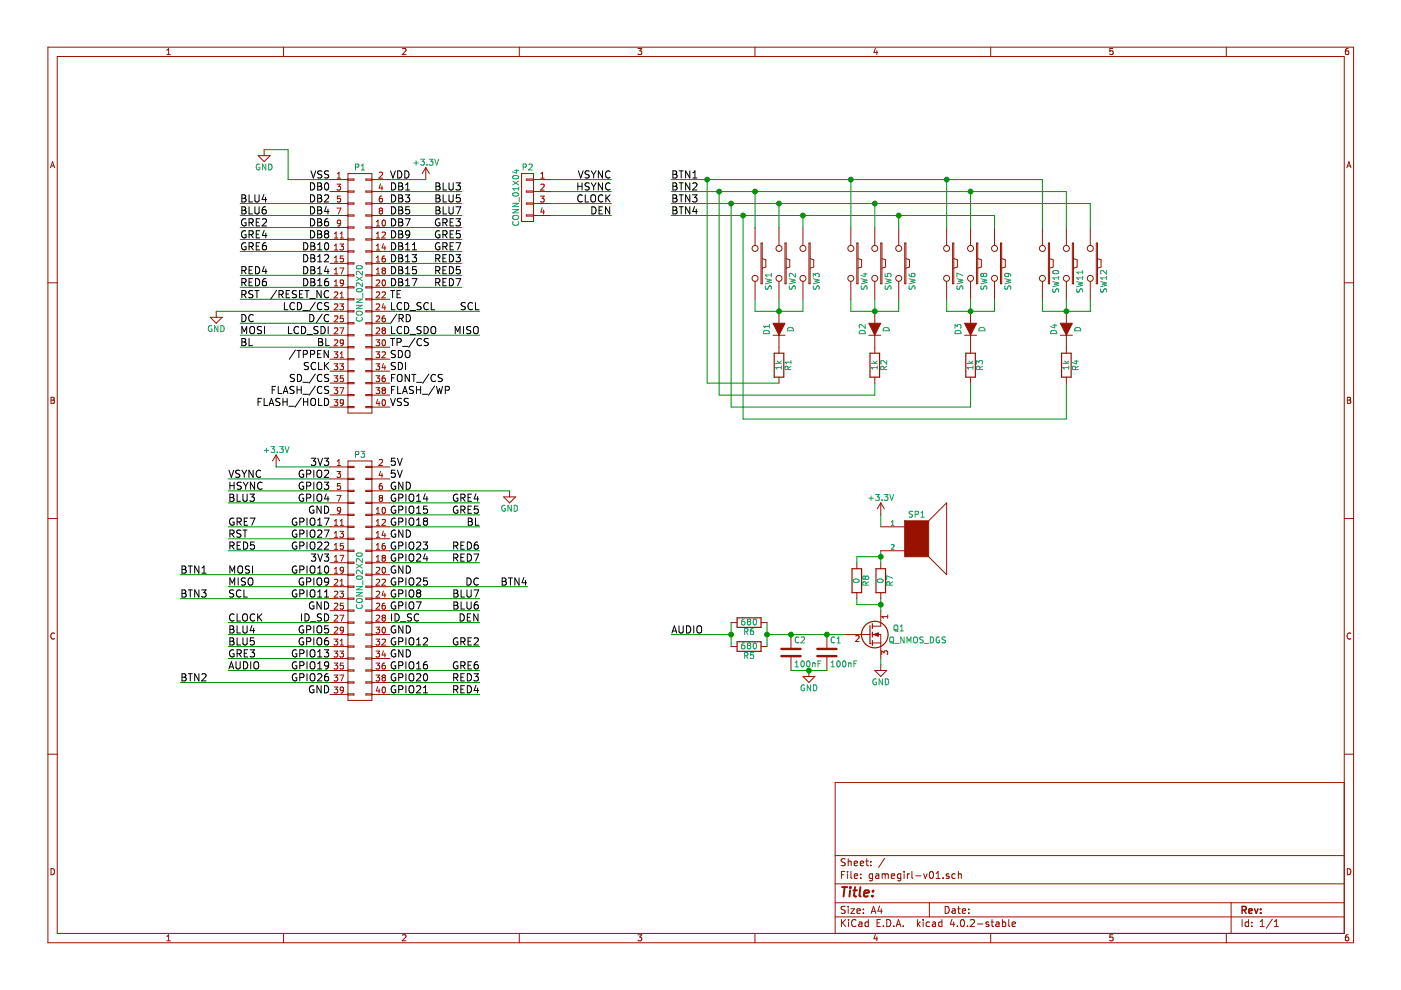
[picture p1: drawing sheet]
<svg xmlns="http://www.w3.org/2000/svg" width="297mm" height="210mm" viewBox="0 0 297 210" stroke-linecap="round" stroke-linejoin="round" font-family="sans-serif">
<g fill="none" stroke="#981200" stroke-width=".21">
<path d="M10.2 10h276.8v189.9h-276.8zM12.1 12h272.9v185.9h-272.9zM35.4 11.6h.7M35.4 10.6l.3-.3v1.3M60.1 10v2M85.3 10.4l.5-.1 .3 .3-.8 1h.8M110.1 10v2M135.3 10.3h.8l-.5 .5h.3l.2 .2-.1 .4-.2 .2-.5-.2M160.1 10v2M185.6 10.2l-.3 .9h.8M185.9 10.7v.9M210 10v2"/>
<path d="M235.9 10.3h-.6v.6l.6-.1 .1 .5-.2 .3-.5-.2M260 10v2M285.8 10.3h-.3l-.2 .3-.1 .7 .3 .3 .4-.2 .1-.4-.2-.2h-.3l-.3 .2M10.7 35.6l.4-1.3 .5 1.3M10.8 35.2h.7M54.7 33h2.6l-1.3 1.3zM56 31.7v1.3M70 38.1h3.8M71.4 39h.8l-.4 .5 .4 .1v.6l-.2 .1-.6-.1M71.5 37.8h.7M71.5 36.9l.4-.4v1.3M73.8 36.8h5.1v50.8h-5.1z"/>
<path d="M73.8 38h1.2v.2h-1.2M78.9 38h-1.3v.2h1.3M78.9 38.1h3.8M80.4 36.6l.5-.1 .2 .4-.8 .9h.8M80.7 39l-.3 .9h.8M81 39.4v.9M90.3 35.5l-.8 1.3M90.3 35.5v2.6M90.3 35.5l.7 1.3M110.6 36.8h2.5v10.2h-2.5zM113.1 38h-1.5v.2h1.5M113.1 38.1h3.8"/>
<path d="M114.7 37.8h.7M114.7 39.1l.5-.1 .2 .4-.8 .9h.8M114.7 36.9l.3-.4v1.3M285.6 35.6l.4-1.3 .4 1.3M285.7 35.2h.6M10.2 60h1.9M70 40.6h3.8M70 43.2h3.8M70 45.7h3.8M70 48.2h3.8M70 50.8h3.8M70 53.3h3.8"/>
<path d="M70 55.8h3.8M70 58.4h3.8M70.9 54.6l.4-.3v1.2M70.9 50.5h.7M70.9 49.6l.4-.4v1.3M70.9 52.1l.4-.4v1.3M70.9 57.2l.4-.4v1.3M70.9 59.7l.4-.3v1.2M70.9 53h.7M70.9 55.5h.7M70.9 58.1h.7M71.4 44.1h.9l-.6 1.3"/>
<path d="M72 51.7h.8l-.4 .5 .4 .1v.6l-.2 .1-.6-.1M72 56.8h.9l-.5 1.3M72.1 50.5h.7M72.1 49.6l.4-.4v1.3M72.2 41.6h-.6l-.1 .6h.7v.5l-.2 .2-.5-.2M72.2 47.2l-.2 .2h-.4v-.6l.4-.1 .2 .2v.7l-.3 .3h-.3M72.8 54.3h-.6l-.1 .6h.7v.5l-.2 .1-.5-.1M72.8 59.9l-.2 .2h-.4v-.6l.4-.1 .2 .2v.7l-.3 .3h-.3M73.8 40.5h1.2v.2h-1.2M73.8 43h1.2v.3h-1.2M73.8 45.6h1.2v.2h-1.2M73.8 48.1h1.2v.3h-1.2"/>
<path d="M73.8 50.6h1.2v.3h-1.2M73.8 53.2h1.2v.2h-1.2M73.8 55.7h1.2v.3h-1.2M73.8 58.3h1.2v.2h-1.2M78.9 58.3h-1.3v.2h1.3M78.9 55.7h-1.3v.3h1.3M78.9 53.2h-1.3v.2h1.3M78.9 50.6h-1.3v.3h1.3M78.9 48.1h-1.3v.3h1.3M78.9 45.6h-1.3v.2h1.3M78.9 43h-1.3v.3h1.3M78.9 40.5h-1.3v.2h1.3"/>
<path d="M78.9 40.6h3.8M78.9 43.2h3.8M78.9 45.7h3.8M78.9 48.2h3.8M78.9 50.8h3.8M78.9 53.3h3.8M78.9 55.8h3.8M78.9 58.4h3.8M79.8 47.9h.7M79.8 47l.3-.3v1.2M79.8 49.6l.3-.4v1.3M79.8 52.1l.3-.4v1.3"/>
<path d="M79.8 54.6l.3-.3v1.2M79.8 57.2l.3-.4v1.3M79.8 59.5l.5-.1 .2 .3-.8 .9h.8M79.8 50.5h.7M79.8 53h.7M79.8 55.5h.7M79.8 58.1h.7M80.6 44.7l-.2-.3 .2-.3 .5 .1v.2l-.2 .3M80.6 44.7l-.2 .2 .1 .4 .1 .1h.3l.2-.3v-.3l-.2-.1M80.6 44.7h.3M81 41.6h-.4l-.1 .3-.1 .7 .2 .3 .5-.2-.1-.6h-.4l-.2 .2M81 49.3l.5-.1 .2 .4-.8 .9h.8"/>
<path d="M81.1 46.8l.2-.1a.67 .67 0 0 1 .4 .6 .67 .67 0 0 1-.4 .6l-.3-.5zM81.1 59.5l.2-.1a.67 .67 0 0 1 .4 .6 .67 .67 0 0 1-.4 .6l-.3-.5zM81.2 57.3l-.2-.2 .2-.3 .5 .1v.2l-.2 .2M81.2 57.3l-.2 .3 .1 .4 .1 .1h.3l.2-.3v-.3l-.2-.2M81.2 57.3h.3M81.3 51.7l-.3 .9h.8M81.6 54.3h-.4l-.1 .3-.1 .7 .2 .2 .5-.1-.1-.6h-.4l-.2 .2M81.6 52.1v.9M113.1 45.6h-1.5v.2h1.5M113.1 43h-1.5v.3h1.5M113.1 40.5h-1.5v.2h1.5M113.1 40.6h3.8"/>
<path d="M113.1 43.2h3.8M113.1 45.7h3.8M114.6 41.6h.8l-.5 .5 .4 .1v.5l-.1 .2-.6-.2M114.9 44l-.2 1h.7M115.3 44.5v.9M160.1 48.2v3.8M160.1 59.7v3.8M161.4 51.5h.2v8.7h-.2zM161.6 54.8l.8 .3v1.5l-.8 .3M165.2 48.2v3.8M165.2 59.7v3.8M166.4 51.5h.3v8.7h-.3z"/>
<path d="M166.7 54.8l.7 .3v1.5l-.7 .3M170.2 48.2v3.8M170.2 59.7v3.8M171.5 51.5h.3v8.7h-.3zM171.8 54.8l.7 .3v1.5l-.7 .3M180.4 48.2v3.8M180.4 59.7v3.8M181.7 51.5h.2v8.7h-.2zM181.9 54.8l.8 .3v1.5l-.8 .3M185.5 48.2v3.8M185.5 59.7v3.8M186.7 51.5h.3v8.7h-.3z"/>
<path d="M187 54.8l.8 .3v1.5l-.8 .3M190.5 48.2v3.8M190.5 59.7v3.8M191.8 51.5h.3v8.7h-.3zM192.1 54.8l.7 .3v1.5l-.7 .3M200.7 48.2v3.8M200.7 59.7v3.8M202 51.5h.2v8.7h-.2zM202.2 54.8l.8 .3v1.5l-.8 .3M205.8 48.2v3.8M205.8 59.7v3.8M207 51.5h.3v8.7h-.3z"/>
<path d="M207.3 54.8l.8 .3v1.5l-.8 .3M210.9 48.2v3.8M210.9 59.7v3.8M212.1 51.5h.3v8.7h-.3zM212.4 54.8l.7 .3v1.5l-.7 .3M221 48.2v3.8M221 59.7v3.8M222.3 51.5h.2v8.7h-.2zM222.5 54.8l.8 .3v1.5l-.8 .3M226.1 48.2v3.8M226.1 59.7v3.8M227.4 51.5h.2v8.7h-.2z"/>
<path d="M227.6 54.8l.8 .3v1.5l-.8 .3M231.2 48.2v3.8M231.2 59.7v3.8M232.4 51.5h.3v8.7h-.3zM232.7 54.8l.7 .3v1.5l-.7 .3M285 60h2M44.6 67.3h2.5l-1.3 1.2zM45.8 66v1.3M70 60.9h3.8M70 73.6h3.8M70 63.5h3.8M70 76.2h3.8"/>
<path d="M70 66h3.8M70 78.7h3.8M70 68.5h3.8M70 71.1h3.8M70.8 74.6h.8l-.4 .5 .4 .1v.5l-.2 .2-.6-.2M70.8 77.1h.8l-.4 .5 .4 .1v.6l-.2 .1-.6-.1M70.8 79.7h.8l-.4 .4 .4 .1v.6l-.2 .1-.6-.1M70.9 60.6h.7M70.9 72.1l.5-.1 .2 .4-.8 .9h.8M70.9 62l.5-.1 .2 .3-.8 1h.8M70.9 64.5l.5-.1 .2 .4-.8 .9h.8M70.9 67.1l.5-.1 .2 .3-.8 .9h.8"/>
<path d="M70.9 69.6l.5-.1 .2 .4-.8 .9h.8M72 64.4h.8l-.4 .5 .4 .1v.6l-.2 .1-.6-.1M72 77.1h.8l-.4 .5 .4 .1v.6l-.2 .1-.6-.1M72 69.5h.9l-.5 1.3M72.1 62.2l.4-.3v1.3M72.1 74.9l.4-.3v1.3M72.1 63.2h.7M72.1 75.9h.7M72.8 79.7h-.6l-.1 .5h.7v.6l-.2 .1-.5-.1M72.8 67h-.6l-.1 .6h.7v.5l-.2 .1-.5-.1M72.8 72.6l-.2 .2h-.4v-.7l.4-.1 .2 .3v.7l-.3 .3h-.3M73.8 60.8h1.2v.3h-1.2"/>
<path d="M73.8 63.3h1.2v.3h-1.2M73.8 65.9h1.2v.2h-1.2M73.8 68.4h1.2v.3h-1.2M73.8 71h1.2v.2h-1.2M73.8 73.5h1.2v.2h-1.2M73.8 76h1.2v.3h-1.2M73.8 78.6h1.2v.2h-1.2M78.9 78.6h-1.3v.2h1.3M78.9 76h-1.3v.3h1.3M78.9 73.5h-1.3v.2h1.3M78.9 71h-1.3v.2h1.3M78.9 68.4h-1.3v.3h1.3"/>
<path d="M78.9 65.9h-1.3v.2h1.3M78.9 63.3h-1.3v.3h1.3M78.9 60.8h-1.3v.3h1.3M78.9 60.9h3.8M78.9 73.6h3.8M78.9 63.5h3.8M78.9 76.2h3.8M78.9 66h3.8M78.9 78.7h3.8M78.9 68.5h3.8M78.9 71.1h3.8M79.7 72h.8l-.4 .5 .4 .1v.6l-.2 .1-.6-.1"/>
<path d="M79.7 74.6h.8l-.4 .5 .4 .1v.5l-.2 .2-.6-.2M79.7 77.1h.8l-.4 .5 .4 .1v.6l-.2 .1-.6-.1M79.7 79.7h.8l-.4 .4 .4 .1v.6l-.2 .1-.6-.1M79.8 62l.5-.1 .2 .3-.8 1h.8M79.8 64.5l.5-.1 .2 .4-.8 .9h.8M79.8 67.1l.5-.1 .2 .3-.8 .9h.8M79.8 69.6l.5-.1 .2 .4-.8 .9h.8M81 62l.5-.1 .2 .3-.8 1h.8M81 74.7l.5-.1 .2 .3-.8 1h.8M81.1 72.1l.2-.1a.67 .67 0 0 1 .4 .7 .67 .67 0 0 1-.4 .6l-.3-.5zM81.2 70l-.2-.2 .2-.3 .5 .1v.2l-.2 .2M81.2 70l-.2 .3 .1 .3 .1 .2h.3l.2-.3v-.3l-.2-.2"/>
<path d="M81.2 70h.3M81.3 64.4l-.3 .9h.8M81.3 77l-.3 1h.8M81.6 67h-.4l-.1 .3-.1 .7 .2 .2 .5-.1-.1-.6-.4-.1-.2 .3M81.6 79.7h-.4l-.1 .3-.1 .7 .2 .2 .5-.1-.1-.6-.4-.1-.2 .3M81.6 64.8v.9M81.6 77.5v.9M163.9 71.1h2.5M165.2 66v2.5M165.2 71.1v3.8M165.2 80v1.2M184.2 71.1h2.5"/>
<path d="M185.5 66v2.5M185.5 71.1v3.8M185.5 80v1.2M204.5 71.1h2.5M205.8 66v2.5M205.8 71.1v3.8M205.8 80v1.2M224.8 71.1h2.6M226.1 66v2.5M226.1 71.1v3.8M226.1 80v1.2M10.8 84.2h.4l.3 .3-.3 .3 .4 .3-.3 .4h-.5z"/>
<path d="M10.8 84.8h.4M58.5 96.5l-.7 1.2M58.5 96.5v2.5M58.5 96.5l.8 1.2M70 86.3h3.8M70 81.2h3.8M70 83.8h3.8M70 99h3.8M70.8 82.2h.8l-.4 .5 .4 .1v.5l-.2 .2-.6-.2M70.8 84.7h.8l-.4 .5 .4 .1v.6l-.2 .1-.6-.1M71.4 100h.8l-.4 .5 .4 .1v.5l-.2 .1-.6-.1M71.5 97.8l.4-.4v1.3"/>
<path d="M71.5 98.7h.7M72 82.2h.9l-.5 1.3M72.8 85.3l-.2 .2-.4-.1v-.6l.4-.1 .2 .3v.7l-.3 .3h-.3M73.8 97.7h5.1v50.8h-5.1zM73.8 86.2h1.2v.2h-1.2M73.8 81.1h1.2v.3h-1.2M73.8 83.6h1.2v.3h-1.2M73.8 98.9h1.2v.2h-1.2M78.9 86.2h-1.3v.2h1.3M78.9 83.6h-1.3v.3h1.3M78.9 81.1h-1.3v.3h1.3M78.9 98.9h-1.3v.2h1.3"/>
<path d="M78.9 86.3h3.8M78.9 81.2h3.8M78.9 83.8h3.8M78.9 99h3.8M79.7 82.2h.8l-.4 .5 .4 .1v.5l-.2 .2-.6-.2M80.1 84.7l-.3 .9h.8M80.4 85.1v.9M80.4 97.5l.5-.1 .2 .4-.8 .9h.8M80.7 99.9l-.3 .9h.8M81.1 84.8l.2-.1a.67 .67 0 0 1 .4 .7 .67 .67 0 0 1-.4 .6l-.3-.5zM81.2 82.7l-.2-.2 .2-.3 .5 .1v.2l-.2 .2M81.2 82.7l-.2 .3 .1 .3 .1 .2h.3l.2-.3v-.3l-.2-.2"/>
<path d="M81.2 82.7h.3M285.7 84.2h.4l.3 .3-.3 .3 .3 .3-.2 .4h-.5zM285.7 84.8h.4M10.2 109.9h1.9M70 101.5h3.8M70 104.1h3.8M70 106.6h3.8M70 109.2h3.8M70 111.7h3.8M70 114.2h3.8M70 116.8h3.8M70 119.3h3.8"/>
<path d="M70.9 110.5l.4-.4v1.3M70.9 113l.4-.3v1.2M70.9 115.6l.4-.4v1.3M70.9 118.1l.4-.4v1.3M70.9 111.4h.7M70.9 113.9h.7M70.9 116.5h.7M70.9 119h.7M71.4 105h.9l-.6 1.3M72 112.7h.8l-.4 .4 .4 .1v.6l-.2 .1-.6-.1M72 117.7h.9l-.5 1.3M72.1 110.5l.4-.4v1.3"/>
<path d="M72.1 111.4h.7M72.2 102.5h-.6l-.1 .6h.7v.5l-.2 .2-.5-.2M72.2 108.1l-.2 .3-.4-.1v-.6l.4-.1 .2 .2v.7l-.3 .4h-.3M72.8 115.2h-.6l-.1 .6h.7v.5l-.2 .2-.5-.2M73.8 101.4h1.2v.3h-1.2M73.8 104h1.2v.2h-1.2M73.8 106.5h1.2v.2h-1.2M73.8 109h1.2v.3h-1.2M73.8 111.6h1.2v.2h-1.2M73.8 114.1h1.2v.3h-1.2M73.8 116.6h1.2v.3h-1.2M73.8 119.2h1.2v.2h-1.2"/>
<path d="M78.9 101.4h-1.3v.3h1.3M78.9 104h-1.3v.2h1.3M78.9 106.5h-1.3v.2h1.3M78.9 109h-1.3v.3h1.3M78.9 111.6h-1.3v.2h1.3M78.9 114.1h-1.3v.3h1.3M78.9 116.6h-1.3v.3h1.3M78.9 119.2h-1.3v.2h1.3M78.9 101.5h3.8M78.9 104.1h3.8M78.9 106.6h3.8M78.9 109.2h3.8"/>
<path d="M78.9 111.7h3.8M78.9 114.2h3.8M78.9 116.8h3.8M78.9 119.3h3.8M79.8 107.9l.3-.3v1.3M79.8 110.5l.3-.4v1.3M79.8 113l.3-.3v1.2M79.8 115.6l.3-.4v1.3M79.8 118.1l.3-.4v1.3M79.8 108.9h.7M79.8 111.4h.7M79.8 113.9h.7"/>
<path d="M79.8 116.5h.7M79.8 119h.7M80.6 105.6l-.2-.2 .2-.4 .5 .1v.3l-.2 .2M80.6 105.6l-.2 .2 .1 .4 .1 .1h.3l.2-.2v-.4l-.2-.1M80.6 105.6h.3M81 102.5l-.4 .1-.1 .2-.1 .7 .2 .3 .5-.2-.1-.6h-.4l-.2 .2M81 100.4v.8M81 110.2l.5-.1 .2 .4-.8 .9h.8M81.1 107.7l.2-.1a.67 .67 0 0 1 .4 .6 .67 .67 0 0 1-.4 .7l-.3-.5zM81.2 118.3l-.2-.3 .2-.3 .5 .1v.2l-.2 .3M81.2 118.3l-.2 .2 .1 .4 .1 .1h.3l.2-.2v-.4l-.2-.1M81.2 118.3h.3"/>
<path d="M81.3 112.6l-.3 .9h.8M81.6 115.2l-.4 .1-.1 .2-.1 .7 .2 .3 .5-.2-.1-.6h-.4l-.2 .2M81.6 113.1v.8M106.8 105.4h2.5l-1.3 1.2zM108 104.1v1.3M181.7 119.3v1.3M186.7 111.7h5.1M186.7 116.8h5.1M186.7 106.6v2.6M186.7 119.3v1.3M186.7 106.6l-.7 1.3M186.7 106.6l.8 1.3"/>
<path d="M196.9 110.4l3.8-3.8v15.3l-3.8-3.9M285 109.9h2M11.6 134.3a.58 .58 0 0 0-.8 .5 .58 .58 0 0 0 .8 .6M70 121.9h3.8M70 134.5h3.8M70 124.4h3.8M70 137.1h3.8M70 126.9h3.8M70 139.6h3.8M70 129.5h3.8M70 132h3.8M70.8 135.5h.8l-.4 .5 .4 .1v.6l-.2 .1-.6-.1"/>
<path d="M70.8 138h.8l-.4 .5 .4 .1v.6l-.2 .1-.6-.1M70.9 120.6l.4-.3v1.2M70.9 122.9l.5-.1 .2 .4-.8 .9h.8M70.9 125.5l.5-.1 .2 .3-.8 .9h.8M70.9 128l.5-.1 .2 .3-.8 1h.8M70.9 130.5l.5-.1 .2 .4-.8 .9h.8M70.9 133.1l.5-.1 .2 .3-.8 .9h.8M70.9 121.5h.7M72 125.4h.8l-.4 .4 .4 .1v.6l-.2 .1-.6-.1M72 138h.8l-.4 .5 .4 .1v.6l-.2 .1-.6-.1M72 130.4h.9l-.5 1.3M72.1 123.2l.4-.4v1.3"/>
<path d="M72.1 135.9l.4-.4v1.3M72.1 124.1h.7M72.1 136.8h.7M72.8 127.9h-.6l-.1 .6h.7v.5l-.2 .2-.5-.2M72.8 120.8l-.2 .3-.4-.1v-.6l.4-.1 .2 .2v.7l-.3 .3h-.3M72.8 133.5l-.2 .3-.4-.1v-.6l.4-.1 .2 .2v.7l-.3 .3h-.3M73.8 121.7h1.2v.3h-1.2M73.8 124.3h1.2v.2h-1.2M73.8 126.8h1.2v.3h-1.2M73.8 129.3h1.2v.3h-1.2M73.8 131.9h1.2v.2h-1.2M73.8 134.4h1.2v.3h-1.2"/>
<path d="M73.8 137h1.2v.2h-1.2M73.8 139.5h1.2v.2h-1.2M78.9 121.7h-1.3v.3h1.3M78.9 124.3h-1.3v.2h1.3M78.9 126.8h-1.3v.3h1.3M78.9 129.3h-1.3v.3h1.3M78.9 131.9h-1.3v.2h1.3M78.9 134.4h-1.3v.3h1.3M78.9 137h-1.3v.2h1.3M78.9 139.5h-1.3v.2h1.3M78.9 121.9h3.8M78.9 134.5h3.8"/>
<path d="M78.9 124.4h3.8M78.9 137.1h3.8M78.9 126.9h3.8M78.9 139.6h3.8M78.9 129.5h3.8M78.9 132h3.8M79.7 133h.8l-.4 .5 .4 .1v.5l-.2 .1-.6-.1M79.7 135.5h.8l-.4 .5 .4 .1v.6l-.2 .1-.6-.1M79.7 138h.8l-.4 .5 .4 .1v.6l-.2 .1-.6-.1M79.8 120.4l.5-.1 .2 .3-.8 .9h.8M79.8 122.9l.5-.1 .2 .4-.8 .9h.8M79.8 125.5l.5-.1 .2 .3-.8 .9h.8"/>
<path d="M79.8 128l.5-.1 .2 .3-.8 1h.8M79.8 130.5l.5-.1 .2 .4-.8 .9h.8M81 122.9l.5-.1 .2 .4-.8 .9h.8M81 135.6l.5-.1 .2 .4-.8 .9h.8M81.1 120.4l.2-.1a.67 .67 0 0 1 .4 .6 .67 .67 0 0 1-.4 .6l-.3-.4zM81.1 133.1l.2-.1a.67 .67 0 0 1 .4 .6 .67 .67 0 0 1-.4 .6l-.3-.4zM81.2 131l-.2-.3 .2-.3 .5 .1v.2l-.2 .3M81.2 131l-.2 .2 .1 .4 .1 .1h.3l.2-.3v-.3l-.2-.1M81.2 131h.3M81.3 125.3l-.3 .9h.8M81.3 138l-.3 .9h.8M81.6 127.9h-.4l-.1 .3-.1 .7 .2 .3 .5-.2-.1-.6h-.4l-.2 .2"/>
<path d="M81.6 125.8v.8M81.6 138.5v.8M155 137.1h1.3M155 132h1.3M161.4 137.1h1.2M161.4 132h1.2M167.7 134.5v2.8M167.7 139.4v2.8M175.3 134.5v2.8M175.3 139.4v2.8M179.1 134.5h5.4M181.4 134.8l.5-.1 .2 .4-.7 .9h.7"/>
<path d="M181.7 125.7v1.2M185 134.5h1.7v5.1M185 136.3h1.7M186.7 125.7v1.2M186.7 129.5v3.3h-1.7M186.9 138.8v-.8l.5 .4 .1-.4h.6l.1 .2-.1 .6M188.2 130.4v.7M188.2 130.7h-1.3l.4 .4M286.4 134.3a.58 .58 0 0 0-.8 .5 .58 .58 0 0 0 .8 .6M10.2 159.9h1.9M70 147.2h3.8M70 142.2h3.8"/>
<path d="M70 144.7h3.8M70.8 140.6h.8l-.4 .5 .4 .1v.5l-.2 .2-.6-.2M70.8 143.1h.8l-.4 .5 .4 .1v.6l-.2 .1-.6-.1M70.8 145.7h.8l-.4 .4 .4 .1v.6l-.2 .1-.6-.1M72 143.1h.9l-.5 1.3M72.8 140.6h-.6l-.1 .6h.7v.5l-.2 .2-.5-.2M72.8 146.2l-.2 .2h-.4v-.6l.4-.1 .2 .2v.7l-.3 .3h-.3M73.8 142h1.2v.3h-1.2M73.8 144.6h1.2v.2h-1.2M73.8 147.1h1.2v.3h-1.2M78.9 142h-1.3v.3h1.3M78.9 144.6h-1.3v.2h1.3"/>
<path d="M78.9 147.1h-1.3v.3h1.3M78.9 147.2h3.8M78.9 142.2h3.8M78.9 144.7h3.8M79.7 140.6h.8l-.4 .5 .4 .1v.5l-.2 .2-.6-.2M79.7 143.1h.8l-.4 .5 .4 .1v.6l-.2 .1-.6-.1M80.1 145.6l-.3 .9h.8M80.4 146.1v.8M81.1 145.8l.2-.1a.67 .67 0 0 1 .4 .6 .67 .67 0 0 1-.4 .6l-.3-.5zM81.2 143.7l-.2-.3 .2-.3 .5 .1v.2l-.2 .3M81.2 143.7l-.2 .2 .1 .4 .1 .1h.3l.2-.3v-.3l-.2-.1M81.2 143.7h.3"/>
<path d="M81.6 140.6h-.4l-.1 .3-.1 .7 .2 .3 .5-.2-.1-.6h-.4l-.2 .2M170.2 143.4h2.6l-1.3 1.3zM171.5 142.2v1.2M185.5 142.2h2.5l-1.3 1.2zM186.7 140.9v1.3M285 159.9h2M285 165.9h-107.9v32M10.8 184.2a.65 .65 0 0 1 .8 .6 .65 .65 0 0 1-.8 .7zM35.4 198.5l.3-.3v1.3M35.4 199.5h.7M60.1 197.9v2M85.3 198.3l.5-.1 .3 .3-.8 1h.8"/>
<path d="M110.1 197.9v2M135.3 198.2h.8l-.5 .5h.3l.2 .2-.1 .5-.2 .1-.5-.1M160.1 197.9v2M177.1 194.4h107.9M177.1 191.4h107.9M177.1 187.4h107.9M177.1 181.4h107.9M178.4 185.5h.5M178.4 195v1.5M178.6 195.6l.7 .9M179.1 184.8h-.7v1.5M179.2 192.2h-.6l-.3 .2 .1 .4 .7 .3v.4l-.2 .2-.6-.1"/>
<path d="M179.2 182.1h-.6l-.3 .2 .1 .3 .7 .4v.4l-.2 .2-.6-.1M179.3 195l-.9 .8M179.7 184.8v.1M179.7 185.3v1M179.8 182.1v1.5M179.8 192.2v.1M179.8 192.7v1M179.8 182.7l.2-.1h.4l.1 1M179.9 195v.1M179.9 195.5v1M180.4 192.7h.8l-.8 1h.8M180.4 184.8v1.3l.2 .2"/>
<path d="M181.1 183.1l.7-.2v-.3h-.5l-.2 .2 .1 .7h.6M181.1 185.8l.7-.2v-.3h-.4l-.3 .2 .1 .7h.6M181.5 195.1a.71 .71 0 0 0-1 .5 .71 .71 0 0 0 .7 .9l.3-.2M181.7 193.2l.7-.2-.1-.2-.4-.1-.2 .2 .1 .7h.5M182.1 195.5h.6l.1 1M182.4 183.1l.7-.2v-.3h-.5l-.2 .2 .1 .7h.6M182.5 185.3v.2M182.5 186.1v.2M182.8 195.8l-.8 .3 .3 .4 .5-.1M183.1 193.5v.2M183.1 192.8v.1M183.6 182.6h.5"/>
<path d="M183.8 182.1v1.3l.3 .2M184.1 195.5h-.4l-.3 .2 .1 .6 .2 .2 .4-.1M184.1 195v1.5M184.6 182.6v.2M184.6 183.4v.2M184.7 193.7l.5-1.5 .5 1.5M184.8 193.2h.7M185 185.3h-.4l-.3 .2 .1 .6 .2 .2 .4-.1M185 185.3l-.1 1.3-.2 .2-.3-.1M185.6 198.1l-.3 .9h.8M185.7 185.3h.6v1M185.9 198.6v.9"/>
<path d="M186 195.7h.5M186.3 185.6l-.7 .3 .3 .4 .4-.1M186.5 192.1l-.4 1.1h1M186.7 195h-.7v1.5h.7M186.8 192.7v1M187 185.4l.5-.1 .2 .2M187 185.3v1M187.3 196.3v.2M187.6 182l-1.3 1.9M187.7 185.5l.2-.2h.4v1M187.7 185.5v.8M188 195a.76 .76 0 0 1 .9 .7 .76 .76 0 0 1-.9 .8z"/>
<path d="M189 185.8l.7-.2-.1-.3h-.4l-.2 .2v.7h.6M189.5 196.3v.2M190 196.5l.5-1.5 .5 1.5M190.1 196h.8M191 185.3l-.1 1.3-.2 .2-.4-.1M191 185.3h-.5l-.2 .2v.6l.2 .2 .5-.1M191.5 196.3v.2M191.7 184.8v.1M191.7 185.3v1M192.4 185.3v1M192.8 185.3l-.4 .2M193.3 184.8v1.3l.2 .2"/>
<path d="M194.1 185.7h1.2M194.5 195v1.5M194.7 195.9l.4 .6M195.1 195.5l-.6 .5M195.7 195v.1M195.7 195.5v1M195.8 185.3l.4 1 .4-1M197 191.4v3M197.1 195.5h-.5l-.2 .2v.6l.2 .2 .5-.1M197.2 184.9l.2-.1a.8 .8 0 0 1 .5 .7 .8 .8 0 0 1-.5 .8l-.4-.6zM197.7 195.5h.6l.1 1M198.4 195.8l-.7 .3 .2 .4 .5-.1"/>
<path d="M198.5 185.2l.4-.4v1.5M198.5 186.3h.8M199.7 195.5h-.4l-.3 .2 .1 .6 .2 .2 .4-.1M199.7 195v1.5M200 186.1v.2M200.4 192.2a.76 .76 0 0 1 .9 .7 .76 .76 0 0 1-.9 .8zM201.2 185.3h-.4l-.2 .2 .1 .2 .5 .1v.4h-.6M201.8 194.9l-.3 1.1h.9M201.9 192.8h.6v.9M202.2 195.5v1M202.5 193l-.7 .3 .2 .4 .5-.1M202.5 185.3h-.4l-.3 .2 .1 .6 .2 .2 .4-.1"/>
<path d="M203 196.3v.2M203 192.7h.6M203.2 185.4l.2-.1h.4v1M203.2 184.8v1.5M203.2 192.2v1.3l.4 .2M203.8 195.1l.2-.1a.8 .8 0 0 1 .5 .7 .8 .8 0 0 1-.5 .8l-.4-.6zM204 193.2l.7-.2v-.2l-.4-.1-.3 .2 .1 .7h.6M205.1 196.3v.2M205.4 192.8v.1M205.4 193.5v.2M205.8 195.1l.5-.1 .3 .4-.9 1.1h.9M207.3 195.9h1.1"/>
<path d="M209.6 195.5h-.3l-.3 .2 .1 .2 .5 .1v.4h-.6M210 197.9v2M210.1 195.5h.6M210.3 195v1.3l.4 .2M211.2 195.5h.6v1M211.8 195.8l-.7 .3 .2 .4 .5-.1M212.5 195.5h.5l.2 .2-.1 .7h-.6M212.5 195v1.5M213.9 195v1.3l.2 .2M214.6 196l.7-.2-.1-.3h-.4l-.2 .2 .1 .7h.5M235.9 198.2h-.6v.6l.6-.1 .1 .5-.2 .3-.5-.1M260 197.9v2"/>
<path d="M261 191.4v6.5M263.4 195v1.5M264.7 195.5h-.4l-.3 .2 .1 .6 .2 .2 .4-.1M264.7 195v1.5M265.4 196.3v.2M265.4 195.5v.2M267.2 196.5h.9M267.2 195.4l.4-.4v1.5M269.8 194.9l-1.3 1.9M270.2 196.5h.8M270.2 195.4l.4-.4v1.5M285.7 184.2a.65 .65 0 0 1 .7 .6 .65 .65 0 0 1-.7 .7z"/>
<path d="M285.8 198.2h-.3l-.2 .3-.1 .7 .3 .3 .4-.1 .1-.5-.2-.2h-.3l-.3 .2"/>
<circle cx="160.1" cy="59" r=".63"/>
<circle cx="160.1" cy="52.7" r=".63"/>
<circle cx="165.2" cy="59" r=".63"/>
<circle cx="165.2" cy="52.7" r=".63"/>
<circle cx="170.2" cy="59" r=".63"/>
<circle cx="170.2" cy="52.7" r=".63"/>
<circle cx="180.4" cy="59" r=".63"/>
<circle cx="180.4" cy="52.7" r=".63"/>
<circle cx="185.5" cy="59" r=".63"/>
<circle cx="185.5" cy="52.7" r=".63"/>
<circle cx="190.5" cy="59" r=".63"/>
<circle cx="190.5" cy="52.7" r=".63"/>
<circle cx="200.7" cy="59" r=".63"/>
<circle cx="200.7" cy="52.7" r=".63"/>
<circle cx="205.8" cy="52.7" r=".63"/>
<circle cx="205.8" cy="59" r=".63"/>
<circle cx="210.9" cy="52.7" r=".63"/>
<circle cx="210.9" cy="59" r=".63"/>
<circle cx="221" cy="52.7" r=".63"/>
<circle cx="221" cy="59" r=".63"/>
<circle cx="226.1" cy="59" r=".63"/>
<circle cx="226.1" cy="52.7" r=".63"/>
<circle cx="231.2" cy="52.7" r=".63"/>
<circle cx="231.2" cy="59" r=".63"/>
</g>
<g fill="none" stroke="#009596" stroke-width=".21">
<path d="M55 34.8a.59 .59 0 0 0-.7 .6 .59 .59 0 0 0 .7 .6l.1-.5h-.2M56.4 34.8v1.2l-.8-1.2v1.2M57 34.8a.64 .64 0 0 1 .7 .6 .64 .64 0 0 1-.7 .6zM75.4 35.4h.6v-.5l-.6-.1v1.2M76.6 36h.7M76.6 35.1l.3-.3v1.2M87.7 34.5h1M88.2 34.1v.9M89.2 33.8h.8l-.5 .4 .4 .1v.6l-.2 .1-.5-.1M90.5 34.9v.1M91 33.8h.8l-.4 .4 .3 .1v.6l-.1 .1-.6-.1M92.2 33.8l.4 1.2 .4-1.2"/>
<path d="M108.7 38.4l1.3 .8M108.8 37.4a.76 .76 0 0 1 1.2 .2 .74 .74 0 0 1-1.3-.1zM109.1 36.1h.9M109.5 35.9v.8l-.9-.3M110 39.7v.7M110 38.4l-1.3 .8M110.9 35.4h.6l.1-.5-.7-.1v1.2M112.1 34.9l.5-.1 .2 .3-.7 .9h.7M75.6 58.7l1.2 .8M75.6 56.5a.76 .76 0 0 1 1.2 .2 .74 .74 0 0 1-1.2-.1zM76.8 57.5v.8l-.9-.8-.3 .3 .1 .4M76.8 60v.7l-.9-.7-.3 .2 .1 .5"/>
<path d="M76.8 58.7l-1.2 .8M108.7 44.4h1.3l-1.3 .7h1.3M108.7 43.1h1.3l-1.3 .7h1.3M108.8 41a.76 .76 0 0 1 1.2 .3 .74 .74 0 0 1-1.3-.1zM108.8 45.8l.7-.1a.42 .42 0 0 1 .4 .2 .42 .42 0 0 1 0 .4l-.4 .2h-.6l-.2-.3zM108.8 47a.56 .56 0 0 0 .5 .8 .56 .56 0 0 0 .5-.8M110 40h-1.3l.4 .4M110.1 41.8v1M162.3 59.1l1.2 .3-.9 .2 .9 .3-1.2 .3M163.5 58v.7M163.5 58.3h-1.2l.3 .4M167.3 59.1l1.3 .3-.9 .2 .9 .3-1.3 .3"/>
<path d="M168.6 58v.7l-.9-.7-.4 .2 .1 .5M172.4 58.7v-.7l.5 .4 .1-.4h.6l.1 .2-.1 .5M172.4 59.1l1.3 .3-.9 .2 .9 .3-1.3 .3M182.6 59.1l1.2 .3-.9 .2 .9 .3-1.2 .3M183 58.1h.8M183.4 57.9v.8l-.9-.3M187.7 58v.6l.5 .1v-.7h.6l.1 .2-.1 .5M187.7 59.1l1.2 .3-.9 .2 .9 .3-1.2 .3M192.7 58.1l.1 .3 .2 .2 .7 .1 .3-.3-.1-.4-.6 .1-.1 .3 .2 .3M192.7 59.1l1.3 .3-.9 .2 .9 .3-1.3 .3M202.9 59.1l1.3 .3-1 .2 1 .3-1.3 .3M204.2 58.4l-1.3-.5v.8"/>
<path d="M208 59.1l1.2 .3-.9 .2 .9 .3-1.2 .3M208.5 58.2l-.2-.2-.3 .2 .1 .4 .2 .1 .2-.3M208.5 58.2l.2-.2h.4l.1 .2v.2l-.2 .3-.4-.1-.1-.2M208.5 58.2v.2M213 59.1l1.3 .3-.9 .2 .9 .3-1.3 .3M213.6 58l.2 .2v.4h-.7l-.1-.4 .3-.2h.7l.3 .3v.3M223.2 59.7l1.3 .3-1 .2 1 .3-1.3 .3M223.2 57.5a.76 .76 0 0 1 1.3 .3 .74 .74 0 0 1-1.3-.1zM224.5 58.6v.7M224.5 58.9h-1.3l.3 .4M228.3 59.7l1.2 .3-.9 .2 .9 .3-1.2 .3M229.5 58.9h-1.2l.3 .4"/>
<path d="M229.5 57.3v.8M229.5 58.6v.7M229.5 57.7h-1.2l.3 .4M233.3 59.7l1.3 .3-.9 .2 .9 .3-1.3 .3M234.6 58.9h-1.3l.4 .4M234.6 57.3v.8l-.9-.8-.4 .3 .1 .5M234.6 58.6v.7M44.9 69.1a.59 .59 0 0 0-.7 .6 .59 .59 0 0 0 .7 .5v-.4h-.2M46.2 69v1.3l-.7-1.3v1.3M46.8 69a.64 .64 0 0 1 .7 .7 .64 .64 0 0 1-.7 .6zM75.6 64.7h1.2l-1.2 .7h1.2M75.6 63.4h1.2l-1.2 .7h1.2"/>
<path d="M75.6 61.4a.76 .76 0 0 1 1.2 .2 .74 .74 0 0 1-1.2-.1zM75.6 66.2l.8-.2a.42 .42 0 0 1 .4 .2 .42 .42 0 0 1-.1 .4l-.3 .2h-.7l-.1-.3zM75.7 67.3a.56 .56 0 0 0 .5 .8 .56 .56 0 0 0 .5-.8M76.9 62.1v1M161.9 70.3a.69 .69 0 0 1 .8-.2 .69 .69 0 0 1 .4 .6h-1.2zM162.3 60.6v.6l.5 .1a.54 .54 0 0 1 .6-.6l.1 .1v.5M163.1 69.2h-1.2l.3 .3M163.1 68.8v.7M164.4 77h1.3M164.8 76.5l.5 .5M165.7 77.6v.7M165.7 77.9h-1.3l.4 .4"/>
<path d="M165.7 76.5l-.5 .4M167 69.7a.69 .69 0 0 1 .8-.2 .69 .69 0 0 1 .4 .6h-1.3zM167.1 78.4l-.1-.6-.5-.1-.1 .7h1.3M167.4 60.6v.6l.4 .1a.54 .54 0 0 1 .7-.6l.1 .1-.1 .5M167.7 77.7l-.6 .4M167.7 76.4v.7M167.7 76.8h-1.3l.4 .3M172.5 60.6v.6l.4 .1a.54 .54 0 0 1 .7-.6l.1 .1-.1 .5M182.2 70.3a.69 .69 0 0 1 .8-.2 .69 .69 0 0 1 .4 .6h-1.2zM182.6 60.6v.6l.5 .1a.54 .54 0 0 1 .6-.6l.1 .1v.5M183.4 68.8v.8l-.9-.8-.3 .2 .1 .5M184.7 77h1.3"/>
<path d="M185.1 76.5l.5 .5M186 77.9h-1.3l.4 .4M186 77.6v.7M186 76.5l-.5 .4M187.3 69.7a.69 .69 0 0 1 .8-.2 .69 .69 0 0 1 .4 .6h-1.3zM187.4 78.4l-.1-.6-.5-.1-.1 .7h1.3M187.7 60.6v.6l.4 .1a.54 .54 0 0 1 .7-.6l.1 .1-.1 .5M188 76.4v.8l-.9-.8-.4 .3 .1 .4M188 77.7l-.6 .4M192.8 60.6v.6l.4 .1a.54 .54 0 0 1 .7-.6l.1 .1-.1 .5M202.5 69.6v-.8l.5 .5 .1-.4h.5l.1 .1-.1 .6M202.5 70.3a.69 .69 0 0 1 .8-.2 .69 .69 0 0 1 .4 .6h-1.2z"/>
<path d="M202.9 60.6v.6l.5 .1a.54 .54 0 0 1 .6-.6l.2 .1-.1 .5M205 77h1.3M205.4 76.5l.5 .5M206.3 77.9h-1.3l.4 .4M206.3 77.6v.7M206.3 76.5l-.5 .4M207 77.2v-.8l.5 .5 .1-.4h.6l.1 .2-.1 .5M207.6 69.7a.69 .69 0 0 1 .8-.2 .69 .69 0 0 1 .4 .6h-1.2zM207.7 78.4l-.1-.6-.5-.1-.1 .7h1.3M208 60.6v.6l.4 .1a.54 .54 0 0 1 .7-.6l.1 .1v.5M208.3 77.7l-.6 .4M213.1 60.6v.6l.4 .1a.54 .54 0 0 1 .7-.6l.1 .1-.1 .5"/>
<path d="M222.8 70.3a.69 .69 0 0 1 .8-.2 .69 .69 0 0 1 .5 .6h-1.3zM223.2 68.9h.9M223.2 61.2v.6l.5 .1a.54 .54 0 0 1 .6-.6l.2 .2-.1 .4M223.6 68.8v.7l-.9-.2M225.3 77h1.3M225.7 76.5l.5 .5M226.6 77.9h-1.3l.4 .4M226.6 77.6v.7M226.6 76.5l-.5 .4M227.8 76.6h.8M227.9 69.7a.69 .69 0 0 1 .8-.2 .69 .69 0 0 1 .4 .6h-1.2zM228 78.4l-.1-.6-.4-.1-.1 .7h1.2"/>
<path d="M228.2 76.4v.7l-.9-.2M228.3 61.2v.6l.5 .1a.54 .54 0 0 1 .6-.6l.1 .2v.4M228.6 77.7l-.6 .4M233.4 61.2v.6l.4 .1a.54 .54 0 0 1 .7-.6l.1 .2-.1 .4M56 95.5h1M56.5 95v1M57.5 94.7h.7l-.4 .5 .4 .1v.5l-.2 .2-.5-.2M58.8 95.8v.2M59.3 94.7h.8l-.5 .5 .4 .1v.5l-.2 .2-.5-.2M60.4 94.7l.5 1.3 .4-1.3M75.4 96.4l.6-.1v-.5l-.6-.1v1.3M76.5 95.7h.8l-.4 .5 .4 .1v.5l-.2 .2-.6-.2"/>
<path d="M75.6 119.6l1.2 .9M75.6 117.4a.76 .76 0 0 1 1.2 .3 .74 .74 0 0 1-1.2-.2zM76.8 118.4v.8l-.9-.8-.3 .3 .1 .5M76.8 119.6l-1.2 .9M107.1 107.2a.59 .59 0 0 0-.7 .5 .59 .59 0 0 0 .7 .6v-.5h-.2M108.4 107.1v1.3l-.7-1.3v1.3M109 107.1a.64 .64 0 0 1 .7 .7 .64 .64 0 0 1-.7 .6zM184.2 105.6h1M184.7 105.1v1M185.6 104.8h.8l-.4 .5 .4 .1v.6l-.2 .1-.6-.1M187 106v.1M187.5 104.8h.8l-.5 .5 .4 .1v.6l-.2 .1-.5-.1"/>
<path d="M188.6 104.8l.4 1.3 .5-1.3M189 110.7l.3-.3v1M189 115.6l.4-.1 .2 .3-.7 .7h.7M189 111.4h.6M193.5 108.4h-.6l-.1 .5a.54 .54 0 0 1 .6 .6l-.2 .2-.4-.1M194 109.1l.6-.1 .1-.5-.7-.1v1.3M195.2 109.7h.8M195.2 108.8l.4-.4v1.3M75.6 125.7h1.2l-1.2 .7h1.2M75.6 124.3h1.2l-1.2 .7h1.2M75.6 122.3a.76 .76 0 0 1 1.2 .2 .74 .74 0 0 1-1.2-.1zM75.6 127.1l.8-.2a.42 .42 0 0 1 .4 .2 .42 .42 0 0 1-.1 .5l-.3 .1h-.7l-.1-.2z"/>
<path d="M75.7 128.2a.56 .56 0 0 0 .5 .8 .56 .56 0 0 0 .5-.8M76.8 120.9v.8l-.9-.8-.3 .2 .1 .5M76.9 123.1v.9M157.8 131.2l-.3 .1-.2 .2-.1 .8 .3 .2 .4-.1-.1-.6-.3-.1-.3 .3M157.8 136.3l-.3 .1-.2 .2-.1 .7 .3 .3 .4-.1-.1-.6-.3-.1-.3 .2M157.9 133.9h.6v-.5l-.6-.1v1.2M157.9 139l.6-.1v-.4l-.6-.1v1.2M158.2 139l.4 .6M158.2 133.9l.4 .6M158.7 131.8l-.2 .2v.4l.2 .1h.2l.3-.2-.1-.4-.2-.1M158.7 136.9l-.2-.3 .2-.3 .4 .1 .1 .2-.3 .3M158.7 136.9l-.2 .2v.4l.2 .1h.2l.3-.3-.1-.3-.2-.1"/>
<path d="M158.7 131.8l-.2-.3 .2-.3 .4 .1 .1 .2-.3 .3M158.7 136.9h.2M158.7 131.8h.2M159.7 133.3h-.4l-.2 .3v.7l.2 .2 .5-.1-.1-.6h-.4l-.2 .2M159.8 138.4h-.7v.5h.7v.6l-.2 .1-.5-.1M159.8 131.3l.2-.1a.67 .67 0 0 1 .4 .7 .67 .67 0 0 1-.4 .6l-.3-.5zM159.8 136.4l.2-.1a.67 .67 0 0 1 .4 .7 .67 .67 0 0 1-.4 .6l-.3-.5zM169.4 135.2a.56 .56 0 0 0-.8 .5 .56 .56 0 0 0 .8 .5M169.9 135.2l.4-.1 .3 .3-.8 .9h.8M177 135.2a.56 .56 0 0 0-.8 .5 .56 .56 0 0 0 .8 .5M177.5 136.3h.7M177.5 135.4l.3-.3v1.2"/>
<path d="M181 122.9a.76 .76 0 0 1 1.2 .3 .74 .74 0 0 1-1.3-.1zM183.5 122.4l-.3-.3-.3 .3 .1 .4h.2l.3-.2M183.5 122.4l.2-.3 .4 .1 .1 .2v.2l-.3 .2h-.3l-.1-.2M183.5 122.4v.2M183.6 124.1l-.1-.6-.5-.1-.1 .7h1.3M184.2 123.3l-.6 .5M186 122.9a.76 .76 0 0 1 1.2 .3 .74 .74 0 0 1-1.2-.1zM188.7 124.1l-.1-.6-.5-.1-.1 .7h1.3M188.7 135.2l.2-.1h.4l.2 .8a.42 .42 0 0 1-.2 .4 .42 .42 0 0 1-.5-.1l-.2-.3zM188.9 136l.4 .2M189.3 122.6l-1.3-.5v.8M189.3 123.3l-.6 .5"/>
<path d="M189.3 136.2l.2 .2M189.7 132.6h.5l.2 .8a.42 .42 0 0 1-.3 .3 .42 .42 0 0 1-.4 0l-.2-.3zM189.7 136.4h1M189.8 133.5l.4 .2M190.2 133.7l.2 .2M190.9 133.8h.7M190.9 132.9l.3-.4v1.3M191.7 135.1v1.2l-.7-1.2v1.2M192.3 136.3v-1.2l.4 .8 .4-.8v1.2M193.7 135.2l.3-.1h.4l.1 .8a.42 .42 0 0 1-.2 .4 .42 .42 0 0 1-.4-.1l-.2-.3zM195.7 135.1h-.6v.4a.54 .54 0 0 1 .6 .7l-.2 .1-.5-.1M196 136.4h.9"/>
<path d="M197.2 135.1a.64 .64 0 0 1 .8 .6 .64 .64 0 0 1-.8 .6zM199.2 135.1a.59 .59 0 0 0-.7 .6 .59 .59 0 0 0 .7 .5v-.4h-.2M200.4 135.1h-.6v.4a.54 .54 0 0 1 .6 .7l-.2 .1-.5-.1M168.6 141.4h.7M168.6 140.5l.3-.4v1.3M169.9 140.2l.2-.1a.67 .67 0 0 1 .4 .7 .67 .67 0 0 1-.4 .6l-.3-.5zM170.5 145.3a.59 .59 0 0 0-.7 .5 .59 .59 0 0 0 .7 .6l.1-.5h-.2M171.1 140.2l.2-.1a.67 .67 0 0 1 .5 .7 .67 .67 0 0 1-.5 .6l-.3-.5zM171.9 145.2v1.3l-.7-1.3v1.3M172.3 140.7l.2-.2 .3 .1v.8M172.3 140.5v.9M172.5 145.2a.64 .64 0 0 1 .7 .6 .64 .64 0 0 1-.7 .7z"/>
<path d="M173.4 140.7h.5M174 140.1h-.6v1.3M176.2 141.4h.7M176.2 140.5l.4-.4v1.3M177.5 140.2l.2-.1a.67 .67 0 0 1 .5 .7 .67 .67 0 0 1-.5 .6l-.3-.5zM178.7 140.2l.2-.1a.67 .67 0 0 1 .5 .7 .67 .67 0 0 1-.5 .6l-.3-.5zM179.9 140.5v.9M179.9 140.7l.2-.2 .3 .1v.8M181.1 140.7h.4M181.7 140.1h-.6v1.3M185.8 144a.59 .59 0 0 0-.7 .6 .59 .59 0 0 0 .7 .5v-.5h-.2M187.1 143.9v1.3l-.7-1.3v1.3"/>
<path d="M187.7 143.9a.64 .64 0 0 1 .7 .7 .64 .64 0 0 1-.7 .6z"/>
</g>
<g fill="none" stroke="#000" stroke-width=".21">
<path d="M65.8 38.8a.77 .77 0 0 1 .9 .7 .77 .77 0 0 1-.9 .8zM65.9 36.2l.5 1.5 .5-1.5M67.4 38.8h.5l.3 .3-.3 .4 .3 .1v.4l-.3 .3h-.5zM67.4 39.5h.5M68.2 36.3l-.5-.1-.3 .2v.4l.7 .3 .1 .4-.3 .2h-.5M69 38.9l.2-.1a.81 .81 0 0 1 .5 .7 .81 .81 0 0 1-.5 .8l-.2-.2-.2-.4zM69.7 36.3l-.6-.1-.2 .2v.4l.6 .3 .2 .4-.3 .2h-.6M82.8 36.2l.5 1.5 .5-1.5M83 38.8a.77 .77 0 0 1 .9 .7 .77 .77 0 0 1-.9 .8zM84.3 36.2a.77 .77 0 0 1 .9 .8 .77 .77 0 0 1-.9 .7zM84.5 38.8h.5l.3 .3-.3 .4 .3 .1 .1 .4-.3 .3h-.6zM84.5 39.5h.5"/>
<path d="M85.8 36.2a.77 .77 0 0 1 .9 .8 .77 .77 0 0 1-.9 .7zM86 39.2l.4-.4v1.5M92.4 38.8h.5l.3 .3-.3 .4 .3 .1 .1 .4-.3 .3h-.6zM92.4 39.5h.5M94 38.8v1.5h.7M95.2 38.8v1.2l.3 .3h.3l.3-.3v-1.2M96.7 38.8h.9l-.5 .5 .5 .3-.1 .5-.2 .2-.6-.2M122.5 39.5h.9M122.5 38.8v1.5M122.6 36.2l.5 1.5 .5-1.5M123.4 38.8v1.5M124.9 36.3l-.6-.1-.3 .3 .2 .4 .6 .3v.4l-.2 .1h-.6"/>
<path d="M124.9 38.8h-.6l-.2 .1v.4l.7 .3 .1 .4-.3 .3-.6-.1M125.4 36.2l.5 .8M125.4 38.8l.5 .8M125.9 37v.7M125.9 39.6v.7M126.4 36.2l-.5 .8M126.4 38.8l-.5 .8M127.7 36.2v1.5l-.8-1.5v1.5M127.7 38.8v1.5l-.8-1.5v1.5M129.3 36.4a.72 .72 0 0 0-1 .5 .72 .72 0 0 0 .7 .8l.3-.1M129.3 38.9a.72 .72 0 0 0-1 .5 .72 .72 0 0 0 .7 .9l.3-.2M142.7 36.2h.5l.3 .3-.3 .5 .3 .1 .1 .4-.3 .2h-.6z"/>
<path d="M142.7 38.8h.5l.3 .3-.3 .4 .3 .1 .1 .4-.3 .3h-.6zM142.7 39.5h.5M142.7 37h.5M144 36.2h.9M144 38.8h.9M144.4 36.2v1.5M144.4 38.8v1.5M146.2 36.2v1.5l-.8-1.5v1.5M146.2 38.8v1.5l-.8-1.5v1.5M146.9 37.7h.9M146.9 38.9l.6-.1 .3 .4-1 1.1h1M146.9 36.7l.4-.5v1.5"/>
<path d="M51.3 41.3h.5l.3 .3-.3 .4 .3 .2 .1 .3-.3 .3h-.6zM51.3 42h.5M51.3 43.8h.5l.3 .3-.3 .5 .3 .1 .1 .4-.3 .3h-.6zM51.3 44.6h.5M51.3 57.3h.7l.2-.3-.1-.3-.2-.2h-.6v1.6M51.3 59.9l.7-.1 .2-.2-.1-.4-.2-.1h-.6v1.5M51.7 57.3l.5 .8M51.7 59.9l.5 .7M52.1 46.5a.71 .71 0 0 0-.9 .6 .71 .71 0 0 0 .9 .7l.1-.6h-.3M52.1 49a.71 .71 0 0 0-.9 .7 .71 .71 0 0 0 .9 .7l.1-.6h-.3M52.1 51.5a.71 .71 0 0 0-.9 .7 .71 .71 0 0 0 .9 .7l.1-.6h-.3M52.8 52.3l.7-.1 .2-.2-.1-.4-.2-.1h-.6v1.5"/>
<path d="M52.8 41.3v1.5h.7M52.8 43.8v1.6h.7M52.8 47.2l.7-.1 .2-.2-.1-.4-.2-.1h-.6v1.5M52.8 49.7h.7l.2-.3-.1-.3-.2-.2h-.6v1.5M52.8 57.3h.5M52.8 59.8h.5M53.2 47.2l.5 .7M53.2 49.7l.5 .7M53.2 52.3l.5 .7M53.5 56.5h-.7v1.6h.7M53.5 59.1h-.7v1.5h.7M54 41.3v1.2l.4 .3h.2l.3-.3v-1.2"/>
<path d="M54 43.8v1.3l.4 .3h.2l.3-.3v-1.3M54.2 56.5a.77 .77 0 0 1 .9 .8 .77 .77 0 0 1-.9 .8zM54.2 59.1a.77 .77 0 0 1 .9 .7 .77 .77 0 0 1-.9 .8zM54.3 47.1h.5M54.3 49.7h.5M54.3 52.2h.5M55.1 46.4h-.8v1.5h.8M55.1 48.9h-.8v1.5h.8M55.1 51.5h-.8v1.5h.8M55.6 46.5l.6-.1 .3 .4-.9 1.1h.9M56 41.2l-.4 1.1h.9M56 56.5l-.4 1h1"/>
<path d="M56 48.8l-.4 1.1h1M56.3 43.8l-.4 .1a.99 .99 0 0 0 0 1.5l.5-.2 .1-.5-.3-.3h-.3l-.3 .3M56.3 41.8v1M56.4 51.5h-.5a.99 .99 0 0 0 0 1.5l.5-.2 .1-.5-.3-.3h-.3l-.3 .3M56.4 59.1h-.5a.99 .99 0 0 0 0 1.5l.5-.2 .1-.5-.3-.2h-.3l-.3 .2M56.4 49.4v1M56.4 57v1.1M64.4 56.5a.77 .77 0 0 1 .9 .8 .77 .77 0 0 1-.9 .8zM64.4 51.5a.77 .77 0 0 1 .9 .7 .77 .77 0 0 1-.9 .8zM64.4 54a.77 .77 0 0 1 .9 .8 .77 .77 0 0 1-.9 .7zM64.4 59.1a.77 .77 0 0 1 .9 .7 .77 .77 0 0 1-.9 .8zM65.8 41.3a.77 .77 0 0 1 .9 .8 .77 .77 0 0 1-.9 .7z"/>
<path d="M65.8 43.8a.77 .77 0 0 1 .9 .8 .77 .77 0 0 1-.9 .8zM65.8 46.4a.77 .77 0 0 1 .9 .7 .77 .77 0 0 1-.9 .8zM65.8 48.9a.77 .77 0 0 1 .9 .8 .77 .77 0 0 1-.9 .7zM65.9 51.5h.5l.3 .3-.3 .4 .3 .1 .1 .4-.3 .3h-.6zM65.9 54h.5l.3 .3-.3 .4 .3 .2 .1 .3-.3 .3h-.6zM65.9 56.5h.5l.3 .3-.3 .5 .3 .1 .1 .4-.3 .3h-.6zM65.9 59.1h.5l.3 .3-.3 .4 .3 .1 .1 .4-.3 .3h-.6zM65.9 52.2h.5M65.9 54.7h.5M65.9 57.3h.5M65.9 59.8h.5M67.4 41.3h.5l.3 .3-.3 .4 .3 .2v.3l-.3 .3h-.5z"/>
<path d="M67.4 43.8h.5l.3 .3-.3 .5 .3 .1v.4l-.3 .3h-.5zM67.4 46.4h.5l.3 .3-.3 .4 .3 .1v.4l-.3 .3h-.5zM67.4 48.9h.5l.3 .3-.3 .5 .3 .1v.4l-.3 .2h-.5zM67.4 42h.5M67.4 44.6h.5M67.4 47.1h.5M67.4 49.7h.5M67.4 53h.8M67.4 51.9l.4-.4v1.5M67.4 54.4l.4-.4v1.5M67.4 57l.4-.5v1.6M67.4 59.5l.4-.4v1.5"/>
<path d="M67.4 55.5h.8M67.4 58.1h.8M68.8 41.5l.6-.2 .3 .4-1 1.1h1M68.8 54.1l.6-.1 .3 .4-1 1.1h1M69 51.6l.2-.1a.81 .81 0 0 1 .5 .7 .81 .81 0 0 1-.5 .8l-.2-.2-.2-.4zM69.1 49.6l-.3-.3 .3-.4 .4 .1 .2 .2-.3 .4M69.1 49.6l-.3 .3v.3l.3 .2h.3l.3-.2v-.3l-.3-.3M69.1 49.6h.3M69.2 43.8l-.4 1.1h1M69.2 56.5l-.4 1h1M69.5 46.4l-.4 .1a.99 .99 0 0 0 0 1.4l.5-.1 .1-.6-.3-.2h-.3l-.3 .2M69.5 59.1h-.4a.99 .99 0 0 0 0 1.5l.5-.2 .1-.5-.3-.2h-.3l-.3 .2"/>
<path d="M69.5 44.3v1.1M69.5 57v1.1M83 41.3a.77 .77 0 0 1 .9 .8 .77 .77 0 0 1-.9 .7zM83 43.8a.77 .77 0 0 1 .9 .8 .77 .77 0 0 1-.9 .8zM83 46.4a.77 .77 0 0 1 .9 .7 .77 .77 0 0 1-.9 .8zM83 48.9a.77 .77 0 0 1 .9 .8 .77 .77 0 0 1-.9 .7zM83 51.5a.77 .77 0 0 1 .9 .7 .77 .77 0 0 1-.9 .8zM83 54a.77 .77 0 0 1 .9 .8 .77 .77 0 0 1-.9 .7zM83 56.5a.77 .77 0 0 1 .9 .8 .77 .77 0 0 1-.9 .8zM83 59.1a.77 .77 0 0 1 .9 .7 .77 .77 0 0 1-.9 .8zM84.5 41.3h.5l.3 .3-.3 .4 .3 .2 .1 .3-.3 .3h-.6zM84.5 42h.5"/>
<path d="M84.5 43.8h.5l.3 .3-.3 .5 .3 .1 .1 .4-.3 .3h-.6zM84.5 44.6h.5M84.5 46.4h.5l.3 .3-.3 .4 .3 .1 .1 .4-.3 .3h-.6zM84.5 47.1h.5M84.5 48.9h.5l.3 .3-.3 .5 .3 .1 .1 .4-.3 .2h-.6zM84.5 49.7h.5M84.5 51.5h.5l.3 .3-.3 .4 .3 .1 .1 .4-.3 .3h-.6zM84.5 52.2h.5M84.5 54h.5l.3 .3-.3 .4 .3 .2 .1 .3-.3 .3h-.6zM84.5 54.7h.5M84.5 56.5h.5l.3 .3-.3 .5 .3 .1 .1 .4-.3 .3h-.6zM84.5 57.3h.5"/>
<path d="M84.5 59.1h.5l.3 .3-.3 .4 .3 .1 .1 .4-.3 .3h-.6zM84.5 59.8h.5M85.9 41.3h1l-.5 .6 .5 .3-.1 .5-.2 .1-.7-.1M85.9 46.4h1l-.6 1.5M86 40.3h.9M86 53h.9M86 55.5h.9M86 58.1h.9M86 51.9l.4-.4v1.5M86 54.4l.4-.4v1.5M86 57l.4-.5v1.6M86 59.5l.4-.4v1.5"/>
<path d="M86.8 43.8h-.7l-.1 .8 .2-.2 .5 .1 .2 .6-.3 .3-.6-.2M86.9 49.6l-.3 .3h-.3l-.3-.3 .1-.5 .5-.2a.96 .96 0 0 1-.2 1.5h-.3M87.4 54h.9l-.5 .6 .5 .3-.1 .5-.2 .1-.6-.1M87.4 59.1h1l-.7 1.5M87.4 53h.9M87.4 51.9l.5-.4v1.5M88.2 56.5h-.7l-.1 .8 .3-.2 .5 .1 .1 .6-.3 .3-.6-.2M92.4 54.8l.7-.1 .2-.2-.1-.4-.2-.1h-.6v1.5M92.4 57.3h.7l.2-.3-.1-.3-.2-.2h-.6v1.6M92.4 59.9l.7-.1 .2-.2-.1-.4-.2-.1h-.6v1.5M92.4 41.3h.5l.3 .3-.3 .4 .3 .2 .1 .3-.3 .3h-.6zM92.4 42h.5"/>
<path d="M92.4 43.8h.5l.3 .3-.3 .5 .3 .1 .1 .4-.3 .3h-.6zM92.4 44.6h.5M92.8 54.8l.5 .7M92.8 57.3l.5 .8M92.8 59.9l.5 .7M93.2 49a.71 .71 0 0 0-.9 .7 .71 .71 0 0 0 .9 .7l.1-.6h-.3M93.2 46.5a.71 .71 0 0 0-.9 .6 .71 .71 0 0 0 .9 .7l.1-.6h-.3M93.2 51.5a.71 .71 0 0 0-.9 .7 .71 .71 0 0 0 .9 .7l.1-.6h-.3M93.9 47.2l.7-.1 .2-.2-.1-.4-.2-.1h-.6v1.5M93.9 49.7h.7l.2-.3-.1-.3-.2-.2h-.6v1.5M93.9 52.3l.7-.1 .2-.2-.1-.4-.2-.1h-.6v1.5M93.9 54.7h.5"/>
<path d="M93.9 57.3h.5M93.9 59.8h.5M94 41.3v1.5h.7M94 43.8v1.6h.7M94.3 47.2l.5 .7M94.3 49.7l.5 .7M94.3 52.3l.5 .7M94.6 54h-.7v1.5h.7M94.6 56.5h-.7v1.6h.7M94.6 59.1h-.7v1.5h.7M95.2 41.3v1.2l.3 .3h.3l.3-.3v-1.2M95.2 43.8v1.3l.3 .3h.3l.3-.3v-1.3"/>
<path d="M95.3 54a.77 .77 0 0 1 .9 .8 .77 .77 0 0 1-.9 .7zM95.3 56.5a.77 .77 0 0 1 .9 .8 .77 .77 0 0 1-.9 .8zM95.3 59.1a.77 .77 0 0 1 .9 .7 .77 .77 0 0 1-.9 .8zM95.4 47.1h.5M95.4 49.7h.5M95.4 52.2h.5M96.2 46.4h-.8v1.5h.8M96.2 48.9h-.8v1.5h.8M96.2 51.5h-.8v1.5h.8M96.7 43.8h1l-.7 1.6M96.7 46.4h.9l-.5 .6 .5 .2-.1 .6-.2 .1-.6-.1M96.7 51.5h1l-.7 1.5"/>
<path d="M96.7 54h.9l-.5 .6 .5 .3-.1 .5-.2 .1-.6-.1M96.7 59.1h1l-.7 1.5M97.5 41.3h-.7l-.1 .7 .3-.1 .5 .1 .1 .5-.3 .3-.6-.1M97.5 48.9h-.7l-.1 .8 .3-.2 .5 .1 .1 .6-.3 .2-.6-.1M97.5 56.5h-.7l-.1 .8 .3-.2 .5 .1 .1 .6-.3 .3-.6-.2M123.5 41.5a.72 .72 0 0 0-1.1 .4 .72 .72 0 0 0 .7 .9l.4-.1M124.1 41.3v1.5h.7M125.3 41.5a.5 .5 0 0 1 .6-.2 .5 .5 0 0 1 .4 .5l-.1 .8-.3 .2a.53 .53 0 0 1-.6-.5zM125.5 43.8a.77 .77 0 0 1 .9 .8 .77 .77 0 0 1-.9 .8zM127 44.6h.5M127.7 43.8h-.7v1.6h.7M127.8 41.5a.72 .72 0 0 0-1 .4 .72 .72 0 0 0 .7 .9l.3-.1"/>
<path d="M128.5 41.3v1.5M128.7 42l.6 .8M129.3 43.8v1.6l-.9-1.6v1.6M129.3 41.3l-.8 .9M142.7 41.3h.5l.3 .3-.3 .4 .3 .2 .1 .3-.3 .3h-.6zM142.7 42h.5M142.7 43.8h.5l.3 .3-.3 .5 .3 .1 .1 .4-.3 .3h-.6zM142.7 44.6h.5M144 41.3h.9M144 43.8h.9M144.4 41.3v1.5M144.4 43.8v1.6"/>
<path d="M146.2 41.3v1.5l-.8-1.5v1.5M146.2 43.8v1.6l-.8-1.6v1.6M146.8 41.3h1l-.5 .6 .5 .3-.1 .5-.2 .1-.7-.1M147.3 43.8l-.4 1.1h.9M147.6 44.3v1.1M51.3 62.4l.7-.1 .2-.2-.1-.3-.2-.2h-.6v1.5M51.3 66.7a.77 .77 0 0 1 .9 .7 .77 .77 0 0 1-.9 .8zM51.3 71.8h.5l.3 .3-.3 .4 .3 .1 .1 .4-.3 .3h-.6zM51.3 72.5h.5M51.3 70.7v-1.5l.5 1.1 .5-1.1v1.5M51.7 62.4l.5 .7M52.8 71.8v1.5h.7"/>
<path d="M53 69.5a.5 .5 0 0 1 .6-.3 .5 .5 0 0 1 .4 .5l-.1 .8-.3 .2a.53 .53 0 0 1-.6-.5zM53.6 61.7l-.6-.1-.3 .3 .2 .4 .6 .3v.4l-.2 .1h-.6M53.7 66.8a.72 .72 0 0 0-1 .5 .72 .72 0 0 0 .7 .9l.3-.1M54 61.6h.9M54.5 61.6v1.5M55.4 69.3l-.5-.1-.3 .2v.4l.7 .3 .1 .4-.3 .2h-.5M56.1 69.2v1.5M58.6 61.5l-1.3 2M59.2 62.4l.7-.1 .1-.2v-.3l-.3-.2h-.5v1.5M59.5 62.4l.5 .7M60.3 64.1v1.6h.7M60.7 62.3h.5"/>
<path d="M61.2 69.2v1.5h.7M61.4 61.6h-.7v1.5h.7M62.4 64.3a.72 .72 0 0 0-1 .5 .72 .72 0 0 0 .7 .9l.3-.2M62.4 79.5l-.6-.1-.3 .3 .2 .3 .7 .3v.5l-.3 .1-.6-.1M62.6 74.2l-1.3 2M62.9 61.7l-.6-.1-.3 .2v.4l.7 .3 .2 .4-.3 .2h-.6M62.9 74.3h.9M63.1 64.1a.77 .77 0 0 1 .9 .8 .77 .77 0 0 1-.9 .8zM63.1 79.4a.77 .77 0 0 1 .9 .7 .77 .77 0 0 1-.9 .8zM63.3 69.4a.72 .72 0 0 0-1 .5 .72 .72 0 0 0 .7 .8l.3-.1M63.4 74.3v1.5M63.5 62.3h.5"/>
<path d="M63.9 69.2a.77 .77 0 0 1 .9 .8 .77 .77 0 0 1-.9 .7zM64.2 61.6h-.7v1.5h.7M64.2 65.8h1.2M64.3 75.1l.7-.1 .2-.2-.1-.3-.2-.2h-.6v1.5M64.7 61.6h.8M65.1 61.6v1.5M65.1 70.9h1.2M65.4 76.9l-.6-.1-.2 .2v.4l.6 .3 .2 .4-.3 .3-.6-.1M65.7 63.3h1.1M65.7 66.7a.77 .77 0 0 1 .9 .7 .77 .77 0 0 1-.9 .8zM65.8 75.1l.8-.1 .1-.2-.1-.3-.2-.2h-.6v1.5M66.8 64.1l-1.3 1.9"/>
<path d="M66.8 79.3l-1.3 2M66.9 77a.72 .72 0 0 0-1 .5 .72 .72 0 0 0 .7 .9l.3-.2M67.4 60.6h.8M67.4 75h.5M67.4 69.3l-.6-.1-.2 .2v.4l.7 .3 .1 .4-.3 .2h-.6M67.6 71.8h.5l.3 .3-.3 .4 .3 .1v.4l-.3 .3h-.5zM67.6 76.8v1.6h.7M67.6 72.5h.5M68.1 69.2a.77 .77 0 0 1 .9 .8 .77 .77 0 0 1-.9 .7zM68.1 74.3h-.7v1.5h.7M68.1 61.6v1.5l-.9-1.5v1.5M68.2 64.3a.72 .72 0 0 0-1 .5 .72 .72 0 0 0 .7 .9l.3-.2"/>
<path d="M68.2 79.5a.72 .72 0 0 0-1 .5 .72 .72 0 0 0 .7 .9l.3-.1M68.3 66.6l-1.3 2M68.8 76.8v1.6M69 77.5l.7 .9M69.1 71.8v1.5h.7M69.6 69.2v1.5M69.6 74.3v1.5l-.9-1.5v1.5M69.7 64.2l-.6-.1-.2 .2v.4l.6 .3 .2 .4-.3 .3-.6-.1M69.7 79.5l-.6-.1-.2 .1v.5l.6 .2 .2 .4-.3 .3-.6-.1M69.7 61.8a.72 .72 0 0 0-1 .5 .72 .72 0 0 0 .7 .8l.3-.1M69.7 66.8a.72 .72 0 0 0-1 .5 .72 .72 0 0 0 .7 .9l.3-.1M69.7 76.8l-.9 .9"/>
<path d="M82.8 61.6h.9M82.8 71.8h.9M83 64.1v1.6h.8M83 69.2v1.5h.8M83.2 61.6v1.5M83.2 71.8v1.5M83.8 79.4h-.8v1.5M83.8 74.4l-.6-.1-.2 .2v.4l.7 .3 .1 .3-.3 .3h-.6M83.8 76.9l-.6-.1-.2 .2v.4l.7 .3 .1 .4-.3 .3-.6-.1M84.1 66.6l-1.3 2M84.2 62.3h.5M84.2 72.6l.7-.1 .2-.2-.1-.4-.2-.1h-.6v1.5"/>
<path d="M84.5 74.3a.77 .77 0 0 1 .9 .8 .77 .77 0 0 1-.9 .7zM84.5 76.8a.77 .77 0 0 1 .9 .8 .77 .77 0 0 1-.9 .8zM84.5 79.5a.5 .5 0 0 1 .5-.1 .5 .5 0 0 1 .2 .5v.8l-.3 .2a.53 .53 0 0 1-.7-.5v-.5zM84.6 67.5l.7-.1 .2-.2-.1-.4-.2-.1h-.6v1.5M84.9 61.6h-.7v1.5h.7M85 67.5l.5 .7M85.1 64.3a.72 .72 0 0 0-1 .5 .72 .72 0 0 0 .7 .9l.3-.2M85.1 69.4a.72 .72 0 0 0-1 .5 .72 .72 0 0 0 .7 .8l.3-.1M85.3 73.4h1.2M85.8 64.1a.77 .77 0 0 1 .9 .8 .77 .77 0 0 1-.9 .8zM85.8 69.2a.77 .77 0 0 1 .9 .8 .77 .77 0 0 1-.9 .7zM86 60.6h.9"/>
<path d="M86 76.8v1.6M86 74.5a.5 .5 0 0 1 .6-.2 .5 .5 0 0 1 .3 .5v.8l-.3 .2a.53 .53 0 0 1-.7-.5zM86.1 66.7a.77 .77 0 0 1 .9 .7 .77 .77 0 0 1-.9 .8zM86.8 79.4v1.5l-.9-1.5v1.5M86.9 65.8h1.2M86.9 70.9h1.2M87.3 79.4h.9M87.7 79.4v1.5M88 71.7l-1.3 1.9M89.3 64.2l-.6-.1-.2 .2v.4l.6 .3 .2 .4-.3 .3-.6-.1M89.3 69.3l-.6-.1-.2 .2v.4l.6 .3 .2 .4-.3 .2h-.6M89.4 71.9a.72 .72 0 0 0-1.1 .5 .72 .72 0 0 0 .8 .9l.3-.2"/>
<path d="M89.9 69.2a.77 .77 0 0 1 .9 .8 .77 .77 0 0 1-.9 .7zM90.8 71.8h-.6l-.3 .3 .2 .3 .6 .3v.4l-.2 .2-.6-.1M90.8 64.3a.72 .72 0 0 0-1 .5 .72 .72 0 0 0 .7 .9l.3-.2M90.9 79.3l-1.3 2M91.4 64.1v1.6h.8M91.4 69.5a.5 .5 0 0 1 .6-.3 .5 .5 0 0 1 .4 .5l-.1 .8-.3 .2a.53 .53 0 0 1-.6-.5zM92.3 79.5a.72 .72 0 0 0-1 .5 .72 .72 0 0 0 .7 .9l.3-.1M93.8 79.5l-.6-.1-.3 .3 .1 .3 .7 .3v.5l-.2 .1-.6-.1M96.5 70.7v-1.5l.5 1.1 .5-1.1v1.5M98.3 69.2v1.5M98.7 64.2l-.6-.1-.3 .2v.4l.7 .3 .2 .4-.4 .3-.5-.1M99.8 69.3l-.6-.1-.2 .2v.4l.7 .3 .1 .4-.3 .2h-.6"/>
<path d="M100.2 64.3a.72 .72 0 0 0-1 .5 .72 .72 0 0 0 .7 .9l.3-.2M100.5 69.5a.5 .5 0 0 1 .5-.3 .5 .5 0 0 1 .4 .5l-.1 .8-.3 .2a.53 .53 0 0 1-.6-.5zM100.8 64.1v1.6h.7M48.5 99.7l.5 1.5 .6-1.5M50.9 99.8l-.6-.1-.3 .3 .1 .3 .7 .3v.5l-.3 .1-.5-.1M51.3 99.7l.5 .8M52.3 99.7l-.5 .8M53.7 99.7v1.5l-.9-1.5v1.5M54.7 85.2h.5M55.3 99.8a.72 .72 0 0 0-1.1 .5 .72 .72 0 0 0 .8 .9l.3-.1M55.4 84.5h-.7v1.5M56 84.5v1.5h.7"/>
<path d="M57 86l.6-1.5 .5 1.5M57.2 85.5h.7M57.7 82.7h.5M58.4 81.9h-.7v1.5M59 81.9v1.5h.7M59.4 84.5h-.6l-.3 .3 .1 .3 .7 .3v.4l-.3 .2-.5-.1M60 85.2h.9M60 84.5v1.5M60 83.4l.5-1.5 .6 1.5M60.2 83h.7M60.9 84.5v1.5M61.2 86.1h1.2"/>
<path d="M62.4 82l-.6-.1-.3 .3 .1 .4 .7 .3v.4l-.3 .1h-.5M63 82.7h.9M63 81.9v1.5M63.8 84.4l-1.2 1.9M63.9 81.9v1.5M64.2 81.1h1.2M64.2 83.6h1.2M64.3 99.8a.71 .71 0 0 0-.9 .7 .71 .71 0 0 0 .9 .6l.1-.5h-.3M64.4 85.2h.8M64.4 84.5v1.5M65.2 84.5v1.5M66 84.7a.5 .5 0 0 1 .5-.2 .5 .5 0 0 1 .4 .5l-.1 .8-.3 .2a.53 .53 0 0 1-.6-.5z"/>
<path d="M66 97.2h.9l-.5 .5 .5 .3v.5l-.3 .2-.6-.2M66.5 99.7v1.5M66.8 81.8l-1.3 2M67.3 99.9a.5 .5 0 0 1 .6-.2 .5 .5 0 0 1 .3 .5v.8l-.3 .2a.53 .53 0 0 1-.7-.5zM67.4 97.2l.5 1.5 .5-1.5M67.6 84.5v1.5h.7M68.2 82.1a.72 .72 0 0 0-1 .5 .72 .72 0 0 0 .7 .8l.3-.1M68.7 97.2h1l-.5 .5 .5 .3-.1 .5-.2 .2-.7-.2M68.8 84.5a.77 .77 0 0 1 .9 .7 .77 .77 0 0 1-.9 .8zM68.8 99.8l.6-.1 .3 .4-1 1.1h1M69.7 82l-.6-.1-.2 .2v.4l.6 .3 .2 .4-.3 .2h-.6M82.8 84.5l.5 1.5 .5-1.5"/>
<path d="M83 80.1h.5M83 82.7h.5M83.8 81.9h-.8v1.5M83.8 97.2h-.8l-.1 .7 .3-.2 .5 .1 .1 .6-.3 .3-.6-.2M83.8 99.7h-.8l-.1 .7 .3-.1h.5l.1 .6-.3 .3-.6-.1M84.3 97.2l.5 1.5 .5-1.5M84.3 99.7l.5 1.5 .5-1.5M84.3 81.9v1.5h.7M85.1 84.5h-.6l-.2 .1v.4l.7 .3 .1 .4-.3 .3-.6-.1M85.3 83.4l.6-1.5 .5 1.5M85.5 83h.7M86.6 84.5h-.6l-.2 .1v.4l.6 .3 .2 .4-.3 .3-.6-.1"/>
<path d="M87.7 82l-.6-.1-.3 .3 .1 .4 .7 .3v.4l-.2 .1h-.6M88.3 81.9v1.5M88.3 82.7h.9M88.3 81.1h1.2M89.2 81.9v1.5M89.5 83.6h1.2M92.2 81.8l-1.3 2M92.5 81.9l.4 1.5 .3-1 .3 1 .3-1.5M94.4 82.7h.7l.2-.3-.1-.3-.2-.2h-.6v1.5M38.6 120h.5l.3 .3-.3 .4 .3 .2 .1 .3-.3 .3h-.6zM39.9 120h.9M40.3 120v1.5"/>
<path d="M42.2 120v1.5l-.9-1.5v1.5M48.7 113.2l.8-.1 .1-.2v-.4l-.3-.1h-.6v1.5M48.7 115.7h.8l.1-.3v-.3l-.3-.2h-.6v1.5M48.7 104.8h.6l.3 .3-.3 .4 .3 .1v.4l-.3 .3h-.6zM48.7 105.5h.6M48.7 102.2v1.6M48.7 103h.9M49.1 113.2l.5 .7M49.1 115.7l.5 .7M49.6 109.9a.71 .71 0 0 0-.9 .7 .71 .71 0 0 0 .9 .7v-.6h-.3M49.6 102.2v1.6M50.3 104.8v1.5h.7"/>
<path d="M50.3 110.7l.7-.1 .2-.2-.1-.4-.2-.2h-.6v1.6M50.3 115.7h.5M50.6 110.7l.6 .7M51 114.9h-.7v1.5h.7M51.1 112.5l-.6-.1-.2 .1v.5l.6 .2 .2 .4-.3 .3-.6-.1M51.2 102.3l-.6-.1-.3 .2v.4l.7 .3 .2 .4-.3 .3-.6-.1M51.5 104.8v1.2l.3 .3h.3l.3-.3v-1.2M51.5 112.4h.9M51.6 102.2l.5 .8M51.6 114.9a.77 .77 0 0 1 .9 .8 .77 .77 0 0 1-.9 .7zM51.8 110.6h.5M51.8 100.5v.7"/>
<path d="M51.9 112.4v1.5M52.1 103v.8M52.5 109.8h-.7v1.6h.7M52.6 102.2l-.5 .8M53 104.8h.9l-.5 .6 .5 .2-.1 .5-.2 .2-.6-.2M53 109.8h1l-.6 1.6M53.5 120v1.5M53.9 114.9h-.7l-.1 .8 .2-.2 .5 .1 .2 .6-.3 .2-.6-.1M54 102.2v1.6l-.9-1.6v1.6M55.6 102.4a.72 .72 0 0 0-1.1 .5 .72 .72 0 0 0 .8 .9l.3-.2M62.9 109.9a.71 .71 0 0 0-.9 .7 .71 .71 0 0 0 .9 .7v-.6h-.3M62.9 112.5a.71 .71 0 0 0-.9 .6 .71 .71 0 0 0 .9 .7v-.6h-.3"/>
<path d="M62.9 115a.71 .71 0 0 0-.9 .7 .71 .71 0 0 0 .9 .7v-.6h-.3M63.6 110.7l.7-.1 .2-.2-.1-.4-.2-.2h-.6v1.6M63.6 113.2l.7-.1 .2-.2-.1-.4-.2-.1h-.6v1.5M63.6 115.7h.7l.2-.3-.1-.3-.2-.2h-.6v1.5M64.3 102.3a.71 .71 0 0 0-.9 .7 .71 .71 0 0 0 .9 .7l.1-.6h-.3M64.3 104.8a.71 .71 0 0 0-.9 .7 .71 .71 0 0 0 .9 .7l.1-.6h-.3M65 100.5l.8-.1 .1-.2-.1-.4-.2-.1h-.6v1.5M65 103h.8l.1-.3-.1-.3-.2-.2h-.6v1.6M65 105.6l.8-.1 .1-.2-.1-.4-.2-.1h-.6v1.5M65.1 109.8v1.6M65.1 112.4v1.5M65.1 114.9v1.5"/>
<path d="M65.1 120v1.5M65.8 110.1a.5 .5 0 0 1 .6-.3 .5 .5 0 0 1 .4 .6l-.1 .8-.3 .2a.53 .53 0 0 1-.6-.5zM65.8 112.6a.5 .5 0 0 1 .6-.2 .5 .5 0 0 1 .4 .5l-.1 .8-.3 .2a.53 .53 0 0 1-.6-.5zM65.8 115.1a.5 .5 0 0 1 .6-.2 .5 .5 0 0 1 .4 .5l-.1 .8-.3 .2a.53 .53 0 0 1-.6-.5zM66 117.5h.9l-.5 .5 .5 .3v.5l-.3 .2-.6-.2M66.5 107.4a.71 .71 0 0 0-.9 .7 .71 .71 0 0 0 .9 .7l.1-.6h-.3M66.5 102.2v1.6M66.5 104.8v1.5M67.3 102.5a.5 .5 0 0 1 .6-.3 .5 .5 0 0 1 .3 .5v.8l-.3 .3a.53 .53 0 0 1-.7-.6zM67.3 105a.5 .5 0 0 1 .6-.2 .5 .5 0 0 1 .3 .5v.8l-.3 .2a.53 .53 0 0 1-.7-.5zM67.4 112.5l.5-.1 .3 .4-.9 1.1h.9M67.4 115.1l.5-.2 .3 .5-.9 1h.9"/>
<path d="M67.4 110.3l.4-.5v1.6M67.4 111.4h.8M67.4 117.5l.5 1.5 .5-1.5M68.1 107.3v1.5l-.9-1.5v1.5M68.7 102.2h1l-.5 .6 .5 .3-.1 .5-.2 .2-.7-.2M68.7 117.5h1l-.5 .5 .5 .3-.1 .5-.2 .2-.7-.2M68.7 109.8h1.1l-.7 1.6M68.7 112.4h1.1l-.7 1.5M68.8 107.3a.77 .77 0 0 1 .9 .8 .77 .77 0 0 1-.9 .7zM68.8 115.1l.6-.2 .3 .5-1 1h1M69.2 104.7l-.4 1.1h1M69.5 105.3v1"/>
<path d="M83.8 102.3a.71 .71 0 0 0-.9 .7 .71 .71 0 0 0 .9 .7l.1-.6h-.3M83.8 104.8a.71 .71 0 0 0-.9 .7 .71 .71 0 0 0 .9 .7l.1-.6h-.3M83.8 107.4a.71 .71 0 0 0-.9 .7 .71 .71 0 0 0 .9 .7l.1-.6h-.3M83.8 109.9a.71 .71 0 0 0-.9 .7 .71 .71 0 0 0 .9 .7l.1-.6h-.3M83.8 112.5a.71 .71 0 0 0-.9 .6 .71 .71 0 0 0 .9 .7l.1-.6h-.3M83.8 115a.71 .71 0 0 0-.9 .7 .71 .71 0 0 0 .9 .7l.1-.6h-.3M83.8 117.5a.71 .71 0 0 0-.9 .7 .71 .71 0 0 0 .9 .7l.1-.6h-.3M84.5 105.6l.8-.1 .1-.2-.1-.4-.2-.1h-.6v1.5M84.5 108.1l.8-.1 .1-.2-.1-.3-.2-.2h-.6v1.5M84.5 110.7l.8-.1 .1-.2-.1-.4-.2-.2h-.6v1.6M84.5 115.7h.8l.1-.3-.1-.3-.2-.2h-.6v1.5M84.5 118.3l.8-.1 .1-.2-.1-.4-.2-.1h-.6v1.5"/>
<path d="M85.4 102.2v1.6l-.9-1.6v1.6M85.4 112.4v1.5l-.9-1.5v1.5M85.4 120v1.5l-.9-1.5v1.5M86.1 104.8v1.5M86.1 107.3v1.5M86.1 109.8v1.6M86.1 114.9v1.5M86.1 117.5v1.5M86.1 102.2a.77 .77 0 0 1 .9 .8 .77 .77 0 0 1-.9 .8zM86.1 112.4a.77 .77 0 0 1 .9 .7 .77 .77 0 0 1-.9 .8zM86.1 120a.77 .77 0 0 1 .9 .8 .77 .77 0 0 1-.9 .7zM86.8 105a.5 .5 0 0 1 .6-.2 .5 .5 0 0 1 .3 .5v.8l-.3 .2a.53 .53 0 0 1-.7-.5z"/>
<path d="M86.8 107.5a.5 .5 0 0 1 .6-.2 .5 .5 0 0 1 .3 .5v.8l-.3 .2a.53 .53 0 0 1-.7-.5zM86.8 110.1a.5 .5 0 0 1 .6-.3 .5 .5 0 0 1 .3 .6v.8l-.3 .2a.53 .53 0 0 1-.7-.5zM86.8 115.1a.5 .5 0 0 1 .6-.2 .5 .5 0 0 1 .3 .5v.8l-.3 .2a.53 .53 0 0 1-.7-.5zM86.8 117.7a.5 .5 0 0 1 .6-.2 .5 .5 0 0 1 .3 .5v.8l-.3 .2a.53 .53 0 0 1-.7-.5zM88.3 115.1l.6-.2 .3 .5-.9 1h.9M88.3 117.6l.6-.1 .3 .4-.9 1.1h.9M88.3 106.3h.9M88.3 105.2l.5-.4v1.5M88.3 107.7l.5-.4v1.5M88.3 110.3l.5-.5v1.6M88.3 108.8h.9M88.3 111.4h.9"/>
<path d="M89.7 114.9h1l-.6 .6 .6 .3-.1 .5-.2 .1-.7-.1M90.1 110.5l-.3-.3 .3-.4 .4 .1 .2 .2-.3 .4M90.1 110.5l-.3 .3v.3l.3 .3h.3l.3-.3v-.3l-.3-.3M90.1 110.5h.3M90.1 104.7l-.3 1.1h.9M90.1 117.4l-.3 1.1h.9M90.5 105.3v1M90.5 118v1M90.6 107.3h-.8v.7l.2-.1 .5 .1 .2 .5-.3 .3-.6-.1M96.2 115.7h.7l.2-.3-.1-.3-.2-.2h-.6v1.5M96.2 118.3l.7-.1 .2-.2-.1-.4-.2-.1h-.6v1.5M96.6 115.7l.5 .7"/>
<path d="M96.6 118.3l.5 .7M97 104.8a.71 .71 0 0 0-.9 .7 .71 .71 0 0 0 .9 .7l.1-.6h-.3M97 107.4a.71 .71 0 0 0-.9 .7 .71 .71 0 0 0 .9 .7l.1-.6h-.3M97.7 105.6l.7-.1 .2-.2-.1-.4-.2-.1h-.6v1.5M97.7 108.1l.7-.1 .2-.2-.1-.3-.2-.2h-.6v1.5M97.7 115.7h.5M97.7 118.2h.5M98.1 105.6l.5 .7M98.1 108.1l.5 .7M98.4 114.9h-.7v1.5h.7M98.4 117.5h-.7v1.5h.7M99.1 117.5a.77 .77 0 0 1 .9 .7 .77 .77 0 0 1-.9 .8z"/>
<path d="M99.1 114.9a.77 .77 0 0 1 .9 .8 .77 .77 0 0 1-.9 .7zM99.2 105.5h.5M99.2 108h.5M99.3 109.8h.5l.3 .3-.3 .5 .3 .1 .1 .4-.3 .3h-.6zM99.3 110.6h.5M100 104.8h-.8v1.5h.8M100 107.3h-.8v1.5h.8M100.5 117.5h1l-.7 1.5M100.8 109.8v1.6h.7M100.9 104.7l-.4 1.1h1M101.3 114.9l-.5 .1a.99 .99 0 0 0 0 1.4l.5-.1 .1-.5-.3-.3h-.3l-.3 .3M101.3 105.3v1"/>
<path d="M101.3 107.3h-.7l-.1 .7 .3-.1 .5 .1 .1 .5-.3 .3-.6-.1M38.6 125.1h.5l.3 .3-.3 .4 .3 .1 .1 .4-.3 .3h-.6zM38.6 125.8h.5M38.6 120.7h.5M39.9 125.1h.9M40.3 125.1v1.5M42.2 125.1v1.5l-.9-1.5v1.5M42.8 125.1h.9l-.5 .6 .5 .2-.1 .5-.2 .2-.6-.2M42.8 121.5h.9M42.8 120.4l.5-.4v1.5M48.7 135.2h.6l.3 .3-.3 .5 .3 .1v.4l-.3 .3h-.6zM48.7 132.7h.6l.3 .3-.3 .4 .3 .2v.3l-.3 .3h-.6z"/>
<path d="M48.7 121.5v-1.5l.6 1.1 .5-1.1v1.5M48.7 124.1v-1.6l.6 1.1 .5-1.1v1.6M48.7 133.4h.6M48.7 136h.6M49.6 125.2l-.6-.1-.3 .1v.5l.7 .2 .2 .4-.3 .3-.6-.1M49.6 137.8a.71 .71 0 0 0-.9 .7 .71 .71 0 0 0 .9 .7v-.6h-.3M49.6 130.3a.72 .72 0 0 0-1 .5 .72 .72 0 0 0 .7 .9l.3-.2M50.3 130.2v1.5h.7M50.3 132.7v1.5h.7M50.3 135.2v1.6h.7M50.3 138.6l.7-.1 .2-.2-.1-.4-.2-.1h-.6v1.5M50.5 120.2a.5 .5 0 0 1 .6-.2 .5 .5 0 0 1 .3 .5v.8l-.3 .2a.53 .53 0 0 1-.7-.5z"/>
<path d="M50.5 122.5v1.6M50.6 138.6l.6 .7M51.1 125.2a.72 .72 0 0 0-1 .5 .72 .72 0 0 0 .7 .9l.3-.2M51.5 132.7v1.2l.3 .3h.3l.3-.3v-1.2M51.5 135.2v1.3l.3 .3h.3l.3-.3v-1.3M51.7 130.2a.5 .5 0 0 1 .5 0 .5 .5 0 0 1 .2 .5v.8l-.3 .2a.53 .53 0 0 1-.7-.5v-.5zM51.7 125.1v1.5h.7M51.8 138.5h.5M52 122.6l-.5-.1-.3 .3 .1 .4 .7 .3v.4l-.3 .2-.5-.1M52.5 137.8h-.7v1.5h.7M52.7 122.8a.5 .5 0 0 1 .6-.3 .5 .5 0 0 1 .3 .5v.9l-.3 .2a.53 .53 0 0 1-.7-.5zM52.9 120.1l-.6-.1-.3 .3 .2 .4 .6 .2v.5l-.2 .1-.6-.1"/>
<path d="M53 137.8h1l-.5 .6 .5 .2-.1 .5-.2 .2-.7-.2M53.4 132.6l-.4 1.1h1M53.8 133.2v1M53.8 135.2h-.7l-.1 .8 .3-.2 .5 .1 .1 .6-.3 .3-.6-.2M54 130.3a.72 .72 0 0 0-1 .5 .72 .72 0 0 0 .7 .9l.3-.2M54.6 130.2v1.5M54.9 130.8l.6 .9M55.5 130.2l-.9 .8M62.9 120.1a.71 .71 0 0 0-.9 .7 .71 .71 0 0 0 .9 .6v-.5h-.3M62.9 125.2a.71 .71 0 0 0-.9 .6 .71 .71 0 0 0 .9 .7v-.6h-.3M62.9 137.8a.71 .71 0 0 0-.9 .7 .71 .71 0 0 0 .9 .7v-.6h-.3M63.6 120.8l.7-.1 .2-.2-.1-.3-.2-.2h-.6v1.5"/>
<path d="M63.6 125.9l.7-.1 .2-.2-.1-.4-.2-.1h-.6v1.5M63.6 138.6l.7-.1 .2-.2-.1-.4-.2-.1h-.6v1.5M63.9 130.2v1.5M64.3 122.6a.71 .71 0 0 0-.9 .7 .71 .71 0 0 0 .9 .7l.1-.6h-.3M64.3 132.8a.71 .71 0 0 0-.9 .7 .71 .71 0 0 0 .9 .6l.1-.5h-.3M64.3 135.3a.71 .71 0 0 0-.9 .7 .71 .71 0 0 0 .9 .7l.1-.6h-.3M64.7 130.2a.77 .77 0 0 1 .9 .7 .77 .77 0 0 1-.9 .8zM65 123.3h.8l.1-.3-.1-.3-.2-.2h-.6v1.6M65 133.5l.8-.1 .1-.2-.1-.4-.2-.1h-.6v1.5M65 136h.8l.1-.3-.1-.3-.2-.2h-.6v1.6M65.1 125.1v1.5M65.1 137.8v1.5"/>
<path d="M65.8 120.2a.5 .5 0 0 1 .6-.2 .5 .5 0 0 1 .4 .5l-.1 .8-.3 .2a.53 .53 0 0 1-.6-.5zM65.8 125.3a.5 .5 0 0 1 .6-.2 .5 .5 0 0 1 .4 .5l-.1 .8-.3 .2a.53 .53 0 0 1-.6-.5zM65.8 138a.5 .5 0 0 1 .6-.2 .5 .5 0 0 1 .4 .5l-.1 .8-.3 .2a.53 .53 0 0 1-.6-.5zM65.8 131.8h1.2M66.5 127.7a.71 .71 0 0 0-.9 .7 .71 .71 0 0 0 .9 .7l.1-.6h-.3M66.5 122.5v1.6M66.5 132.7v1.5M66.5 135.2v1.6M67.3 122.8a.5 .5 0 0 1 .6-.3 .5 .5 0 0 1 .3 .5v.9l-.3 .2a.53 .53 0 0 1-.7-.5zM67.3 132.9a.5 .5 0 0 1 .6-.2 .5 .5 0 0 1 .3 .5v.8l-.3 .2a.53 .53 0 0 1-.7-.5zM67.3 135.5a.5 .5 0 0 1 .6-.3 .5 .5 0 0 1 .3 .5v.8l-.3 .3a.53 .53 0 0 1-.7-.6zM67.4 120.4l.4-.4v1.5"/>
<path d="M67.4 125.5l.4-.4v1.5M67.4 138.2l.4-.4v1.5M67.4 121.5h.8M67.4 126.6h.8M67.4 139.3h.8M68.1 127.6v1.5l-.9-1.5v1.5M68.2 130.2h-.6l-.3 .3 .1 .3 .7 .3v.4l-.2 .2-.6-.1M68.7 137.8h1l-.5 .6 .5 .2-.1 .5-.2 .2-.7-.2M68.8 127.6a.77 .77 0 0 1 .9 .8 .77 .77 0 0 1-.9 .7zM68.8 130.2a.77 .77 0 0 1 .9 .7 .77 .77 0 0 1-.9 .8zM68.8 126.6h.9M68.8 125.5l.5-.4v1.5"/>
<path d="M69 120.2l.2-.2a.81 .81 0 0 1 .5 .8 .81 .81 0 0 1-.5 .7l-.2-.1-.2-.5zM69.5 135.2l-.4 .1a.99 .99 0 0 0 0 1.5l.5-.2 .1-.5-.3-.3h-.3l-.3 .3M69.6 132.7h-.7l-.1 .7 .2-.1 .5 .1 .2 .5-.3 .3-.6-.1M69.7 123.2l-.3 .3h-.3l-.3-.3 .1-.5 .5-.2a.96 .96 0 0 1-.1 1.6h-.3M83 130.2v1.5M83.8 130.2a.77 .77 0 0 1 .8 .7 .77 .77 0 0 1-.8 .8zM83.8 120.1a.71 .71 0 0 0-.9 .7 .71 .71 0 0 0 .9 .6l.1-.5h-.3M83.8 122.6a.71 .71 0 0 0-.9 .7 .71 .71 0 0 0 .9 .7l.1-.6h-.3M83.8 125.2a.71 .71 0 0 0-.9 .6 .71 .71 0 0 0 .9 .7l.1-.6h-.3M83.8 127.7a.71 .71 0 0 0-.9 .7 .71 .71 0 0 0 .9 .7l.1-.6h-.3M83.8 132.8a.71 .71 0 0 0-.9 .7 .71 .71 0 0 0 .9 .6l.1-.5h-.3M83.8 135.3a.71 .71 0 0 0-.9 .7 .71 .71 0 0 0 .9 .7l.1-.6h-.3"/>
<path d="M83.8 137.8a.71 .71 0 0 0-.9 .7 .71 .71 0 0 0 .9 .7l.1-.6h-.3M84.5 123.3h.8l.1-.3-.1-.3-.2-.2h-.6v1.6M84.5 125.9l.8-.1 .1-.2-.1-.4-.2-.1h-.6v1.5M84.5 128.4l.8-.1 .1-.2-.1-.3-.2-.2h-.6v1.5M84.5 136h.8l.1-.3-.1-.3-.2-.2h-.6v1.6M84.9 131.8h1.2M85.4 132.7v1.5l-.9-1.5v1.5M85.4 137.8v1.5l-.9-1.5v1.5M86.1 122.5v1.6M86.1 125.1v1.5M86.1 127.6v1.5M86.1 135.2v1.6"/>
<path d="M86.1 137.8a.77 .77 0 0 1 .9 .7 .77 .77 0 0 1-.9 .8zM86.1 132.7a.77 .77 0 0 1 .9 .8 .77 .77 0 0 1-.9 .7zM86.8 122.8a.5 .5 0 0 1 .6-.3 .5 .5 0 0 1 .3 .5v.9l-.3 .2a.53 .53 0 0 1-.7-.5zM86.8 125.3a.5 .5 0 0 1 .6-.2 .5 .5 0 0 1 .3 .5v.8l-.3 .2a.53 .53 0 0 1-.7-.5zM86.8 127.8a.5 .5 0 0 1 .6-.2 .5 .5 0 0 1 .3 .5v.8l-.3 .2a.53 .53 0 0 1-.7-.5zM86.8 135.5a.5 .5 0 0 1 .6-.3 .5 .5 0 0 1 .3 .5v.8l-.3 .3a.53 .53 0 0 1-.7-.6zM87.3 130.2h-.6l-.3 .1v.4l.7 .3 .2 .4-.4 .3-.5-.1M88.3 127.6h1l-.7 1.5M88.3 122.7l.6-.2 .3 .5-.9 1.1h.9M88.3 135.7l.5-.5v1.6M88.3 136.8h.9M88.6 125.7l-.3-.3 .3-.3 .5 .1 .1 .2-.3 .3"/>
<path d="M88.6 125.7l-.3 .3v.3l.3 .3h.3l.3-.3v-.3l-.3-.3M88.6 125.7h.3M88.8 130.3a.72 .72 0 0 0-1 .5 .72 .72 0 0 0 .7 .9l.3-.2M89.8 135.4l.6-.2 .3 .5-1 1.1h1M90.6 122.5h-.8v.8l.2-.2 .5 .1 .2 .6-.3 .3-.6-.2M96.2 125.1h.5l.4 .3-.4 .4 .4 .1v.4l-.3 .3h-.6zM96.2 127.6h.5l.4 .3-.4 .4 .4 .2v.4l-.3 .2h-.6zM96.2 125.8h.5M96.2 128.3h.5M97 135.3a.71 .71 0 0 0-.9 .7 .71 .71 0 0 0 .9 .7l.1-.6h-.3M97.6 130.2a.77 .77 0 0 1 .9 .7 .77 .77 0 0 1-.9 .8zM97.7 136h.7l.2-.3-.1-.3-.2-.2h-.6v1.6"/>
<path d="M97.8 125.1v1.5h.7M97.8 127.6v1.5h.7M98.1 136l.5 .8M99 122.5a.77 .77 0 0 1 .9 .8 .77 .77 0 0 1-.9 .8zM99 125.1v1.2l.3 .3h.3l.3-.3v-1.2M99 127.6v1.3l.3 .2h.3l.3-.2v-1.3M99.1 130.9h.5M99.2 136h.5M99.8 130.2h-.7v1.5h.7M100 135.2h-.8v1.6h.8M100.5 125.1h1l-.7 1.5M100.5 135.4l.6-.2 .3 .5-.9 1.1h.9"/>
<path d="M101.3 127.6l-.5 .1a.99 .99 0 0 0 0 1.4l.5-.1 .1-.5-.3-.3h-.3l-.3 .3M101.3 130.2v1.5l-.8-1.5v1.5M101.4 122.7a.72 .72 0 0 0-1 .5 .72 .72 0 0 0 .7 .9l.3-.2M106.5 122.5h.5l.3 .3-.3 .5 .3 .1 .1 .4-.3 .3h-.6zM106.5 123.3h.5M107.8 122.5h.9M108.2 122.5v1.6M110 122.5v1.6l-.8-1.6v1.6M111.1 122.5l-.4 1.1h.9M111.4 123v1.1M142.5 134.2l.5-1.5 .5 1.5M142.6 133.8h.7"/>
<path d="M144 132.7v1.2l.3 .3h.2l.4-.3v-1.2M145.6 132.7a.77 .77 0 0 1 .9 .8 .77 .77 0 0 1-.9 .7zM147.1 132.7v1.5M147.8 132.9a.5 .5 0 0 1 .6-.2 .5 .5 0 0 1 .4 .5l-.1 .8-.3 .2a.53 .53 0 0 1-.7-.5zM38.6 142.8h.5l.3 .3-.3 .5 .3 .1 .1 .4-.3 .3h-.6zM38.6 143.6h.5M39.9 142.8h.9M40.3 142.8v1.6M42.2 142.8v1.6l-.9-1.6v1.6M42.8 143l.6-.2 .3 .5-.9 1.1h.9M48.5 141.8l.5-1.5 .6 1.5M48.7 141.4h.7"/>
<path d="M50 140.3v1.3l.3 .2h.3l.3-.2v-1.3M51.6 140.3a.77 .77 0 0 1 .9 .8 .77 .77 0 0 1-.9 .7zM53.2 140.3v1.5M53.9 140.5a.5 .5 0 0 1 .6-.2 .5 .5 0 0 1 .3 .5v.8l-.3 .2a.53 .53 0 0 1-.7-.5zM62.9 140.4a.71 .71 0 0 0-.9 .7 .71 .71 0 0 0 .9 .7v-.6h-.3M62.9 142.9a.71 .71 0 0 0-.9 .7 .71 .71 0 0 0 .9 .7v-.6h-.3M63.6 141.1l.7-.1 .2-.2-.1-.3-.2-.2h-.6v1.5M63.6 143.7l.7-.1 .2-.2-.1-.4-.2-.2h-.6v1.6M65.1 140.3v1.5M65.1 142.8v1.6M65.8 140.5a.5 .5 0 0 1 .6-.2 .5 .5 0 0 1 .4 .5l-.1 .8-.3 .2a.53 .53 0 0 1-.6-.5zM66 142.9a.5 .5 0 0 1 .5 0 .5 .5 0 0 1 .3 .5l-.1 .8-.3 .2a.53 .53 0 0 1-.6-.5v-.5z"/>
<path d="M66.5 145.5a.71 .71 0 0 0-.9 .6 .71 .71 0 0 0 .9 .7l.1-.6h-.3M67.4 143l.5-.2 .3 .5-.9 1.1h.9M67.4 140.7l.4-.4v1.5M67.4 141.8h.8M68.1 145.4v1.5l-.9-1.5v1.5M68.8 145.4a.77 .77 0 0 1 .9 .7 .77 .77 0 0 1-.9 .8zM69.5 142.8l-.4 .1a.99 .99 0 0 0 0 1.5l.5-.2 .1-.5-.3-.3h-.3l-.3 .3M69.7 141l-.3 .2h-.3l-.3-.2 .1-.5 .5-.2a.96 .96 0 0 1-.1 1.5h-.3M83.8 140.4a.71 .71 0 0 0-.9 .7 .71 .71 0 0 0 .9 .7l.1-.6h-.3M83.8 142.9a.71 .71 0 0 0-.9 .7 .71 .71 0 0 0 .9 .7l.1-.6h-.3M83.8 145.5a.71 .71 0 0 0-.9 .6 .71 .71 0 0 0 .9 .7l.1-.6h-.3M84.5 141.1l.8-.1 .1-.2-.1-.3-.2-.2h-.6v1.5"/>
<path d="M84.5 143.7l.8-.1 .1-.2-.1-.4-.2-.2h-.6v1.6M84.5 146.2l.8-.1 .1-.2-.1-.4-.2-.1h-.6v1.5M86.1 140.3v1.5M86.1 142.8v1.6M86.1 145.4v1.5M86.8 140.5a.5 .5 0 0 1 .6-.2 .5 .5 0 0 1 .3 .5v.8l-.3 .2a.53 .53 0 0 1-.7-.5zM86.8 143.1a.5 .5 0 0 1 .6-.3 .5 .5 0 0 1 .3 .6v.8l-.3 .2a.53 .53 0 0 1-.7-.5zM86.8 145.6a.5 .5 0 0 1 .6-.2 .5 .5 0 0 1 .3 .5v.8l-.3 .2a.53 .53 0 0 1-.7-.5zM88.3 143l.6-.2 .3 .5-.9 1.1h.9M88.3 145.5l.6-.1 .3 .4-.9 1.1h.9M88.3 140.7l.5-.4v1.5M88.3 141.8h.9"/>
<path d="M89.8 146.9h.9M89.8 145.8l.4-.4v1.5M90 142.9l.1-.1a.81 .81 0 0 1 .6 .8 .81 .81 0 0 1-.6 .8 .98 .98 0 0 1-.1-1.5zM90.5 140.3l-.4 .1a.99 .99 0 0 0 0 1.4l.5-.1 .1-.5-.3-.3h-.3l-.3 .3M96.2 143.7l.7-.1 .2-.2-.1-.4-.2-.2h-.6v1.6M96.2 146.2l.7-.1 .2-.2-.1-.4-.2-.1h-.6v1.5M96.6 146.2l.5 .7M96.6 143.7l.5 .7M97 140.4a.71 .71 0 0 0-.9 .7 .71 .71 0 0 0 .9 .7l.1-.6h-.3M97.7 141.1l.7-.1 .2-.2-.1-.3-.2-.2h-.6v1.5M97.7 143.6h.5M97.7 146.1h.5"/>
<path d="M98.1 141.1l.5 .7M98.4 142.8h-.7v1.6h.7M98.4 145.4h-.7v1.5h.7M99.1 145.4a.77 .77 0 0 1 .9 .7 .77 .77 0 0 1-.9 .8zM99.1 142.8a.77 .77 0 0 1 .9 .8 .77 .77 0 0 1-.9 .8zM99.2 141h.5M100 140.3h-.8v1.5h.8M100.5 142.8h.9l-.5 .6 .5 .3-.1 .5-.2 .2-.6-.2M100.9 145.3l-.4 1.1h1M101.3 140.3l-.5 .1a.99 .99 0 0 0 0 1.4l.5-.1 .1-.5-.3-.3h-.3l-.3 .3M101.3 145.9v1"/>
</g>
<g fill="#981200" stroke="#981200" stroke-width=".21">
<path d="M163.9 68.5h2.5l-1.2 2.6z"/>
<path d="M184.2 68.5h2.5l-1.2 2.6z"/>
<path d="M204.5 68.5h2.5l-1.2 2.6z"/>
<path d="M224.8 68.5h2.6l-1.3 2.6z"/>
<path d="M185.2 134.5l1-.3v.7z"/>
<path d="M191.8 110.4h5.1v7.6h-5.1z" fill-rule="evenodd"/>
</g>
<g fill="none" stroke="#981200" stroke-width=".25">
<path d="M164.1 74.9h2.1v5.1h-2.1zM184.5 74.9h2v5.1h-2zM204.8 74.9h2v5.1h-2zM225.1 74.9h2v5.1h-2zM156.3 131h5.1v2h-5.1zM156.3 136.1h5.1v2h-5.1zM180.6 120.6h2.1v5.1h-2.1zM184.5 136.4h.1M184.5 132.6v3.8M185 132.3v1M185 134v1.1M185 135.8v1"/>
<path d="M185.7 120.6h2.1v5.1h-2.1z"/>
<circle cx="185.5" cy="134.5" r="2.82"/>
</g>
<g fill="none" stroke="#009300" stroke-width=".21">
<path d="M56 31.7h5.1v6.4h8.9M82.7 38.1h7.6M116.9 38.1h12.7M142.3 38.1h78.7v10.1M149.9 38.1v43.1h15.3M180.4 38.1v10.1M200.7 38.1v10.1M50.9 45.7h19.1M50.9 43.2h19.1M50.9 48.2h19.1M50.9 50.8h19.1M50.9 53.3h19.1"/>
<path d="M50.9 58.4h19.1M82.7 45.7h15.2M82.7 43.2h15.2M82.7 40.6h15.2M82.7 48.2h15.2M82.7 50.8h15.2M82.7 53.3h15.2M82.7 55.8h15.2M82.7 58.4h15.2M116.9 45.7h12.7M116.9 43.2h12.7M116.9 40.6h12.7"/>
<path d="M142.3 45.7h68.6v2.5M142.3 43.2h88.9v5M142.3 40.6h83.8v7.6M152.5 40.6v43.2h33v-2.6M155 43.2v43.1h50.8v-5.1M157.5 45.7v43.1h68.6v-7.6M160.1 40.6v7.6M165.2 43.2v5M170.2 45.7v2.5M185.5 43.2v5M190.5 45.7v2.5M205.8 40.6v7.6"/>
<path d="M45.8 66h24.2M50.9 60.9h19.1M50.9 63.5h19.1M50.9 68.5h19.1M50.9 71.1h19.1M50.9 73.6h19.1M82.7 60.9h15.2M82.7 66h19M82.7 71.1h19M160.1 63.5v2.5h10.1v-2.5M165.2 63.5v2.5M180.4 63.5v2.5h10.1v-2.5"/>
<path d="M185.5 63.5v2.5M200.7 63.5v2.5h10.2v-2.5M205.8 63.5v2.5M221 63.5v2.5h10.2v-2.5M226.1 63.5v2.5M58.5 99h11.5M48.4 104.1h21.6M48.4 106.6h21.6M48.4 111.7h21.6M48.4 116.8h21.6M48.4 101.5h21.6M48.4 114.2h21.6"/>
<path d="M82.7 104.1h25.3M82.7 106.6h19M82.7 109.2h19M82.7 111.7h19M82.7 116.8h19M82.7 119.3h19M186.7 109.2v2.5M186.7 116.8v2.5M186.7 118h-5v1.3M38.2 126.9h31.8M38.2 121.9h31.8M48.4 124.4h21.6"/>
<path d="M48.4 132h21.6M48.4 134.5h21.6M48.4 137.1h21.6M48.4 139.6h21.6M82.7 124.4h29.2M82.7 126.9h19M82.7 129.5h19M82.7 132h19M82.7 137.1h19M142.3 134.5h12.7M155 132v5.1M162.6 134.5h16.5"/>
<path d="M162.6 132v5.1M181.7 126.9v1.3h5M186.7 126.9v2.6M186.7 139.6v1.3M38.2 144.7h31.8M48.4 142.2h21.6M82.7 142.2h19M82.7 144.7h19M82.7 147.2h19M167.7 142.2h7.6"/>
</g>
<g fill="#009300" stroke="#009300" stroke-width=".21">
<circle cx="165.2" cy="66" r=".51"/>
<circle cx="185.5" cy="66" r=".51"/>
<circle cx="205.8" cy="66" r=".51"/>
<circle cx="226.1" cy="66" r=".51"/>
<circle cx="149.9" cy="38.1" r=".51"/>
<circle cx="155" cy="43.2" r=".51"/>
<circle cx="152.5" cy="40.6" r=".51"/>
<circle cx="157.5" cy="45.7" r=".51"/>
<circle cx="160.1" cy="40.6" r=".51"/>
<circle cx="165.2" cy="43.2" r=".51"/>
<circle cx="170.2" cy="45.7" r=".51"/>
<circle cx="180.4" cy="38.1" r=".51"/>
<circle cx="185.5" cy="43.2" r=".51"/>
<circle cx="190.5" cy="45.7" r=".51"/>
<circle cx="200.7" cy="38.1" r=".51"/>
<circle cx="205.8" cy="40.6" r=".51"/>
<circle cx="155" cy="134.5" r=".51"/>
<circle cx="162.6" cy="134.5" r=".51"/>
<circle cx="167.7" cy="134.5" r=".51"/>
<circle cx="175.3" cy="134.5" r=".51"/>
<circle cx="171.5" cy="142.2" r=".51"/>
<circle cx="186.7" cy="118" r=".51"/>
<circle cx="186.7" cy="128.2" r=".51"/>
</g>
<path d="M165.7 139.1h4M165.7 137.6h4M173.3 139.1h4M173.3 137.6h4" fill="none" stroke="#981200" stroke-width=".51"/>
<path d="M263.4 193l.7-.1 .1-.2-.1-.4-.2-.1h-.5v1.5M263.7 193l.5 .7M264.8 193.2l.7-.2-.1-.2-.4-.1-.2 .2 .1 .7h.5M266 192.7l.3 1 .4-1M267.3 193.5v.2M267.3 192.8v.1" fill="none" stroke="#981200" stroke-width=".3"/>
<path d="M178.5 188.1h1.2M179.1 188.1l-.3 2M180.2 188.8l-.1 1.3M180.3 188.1v.2M180.3 188.1l.1 .1-.1 .1M180.9 188.8h.8M181.3 188.1l-.2 1.7 .1 .2 .3 .1M182.4 188.1l-.2 1.7 .3 .3M183.2 189.4l1-.2v-.4h-.8l-.2 1 .2 .3 .6-.1M185 189.9v.2M185.1 188.8v.2M185.1 188.8l-.1 .1 .1 .1" fill="none" stroke="#981200" stroke-width=".41"/>
</svg>
